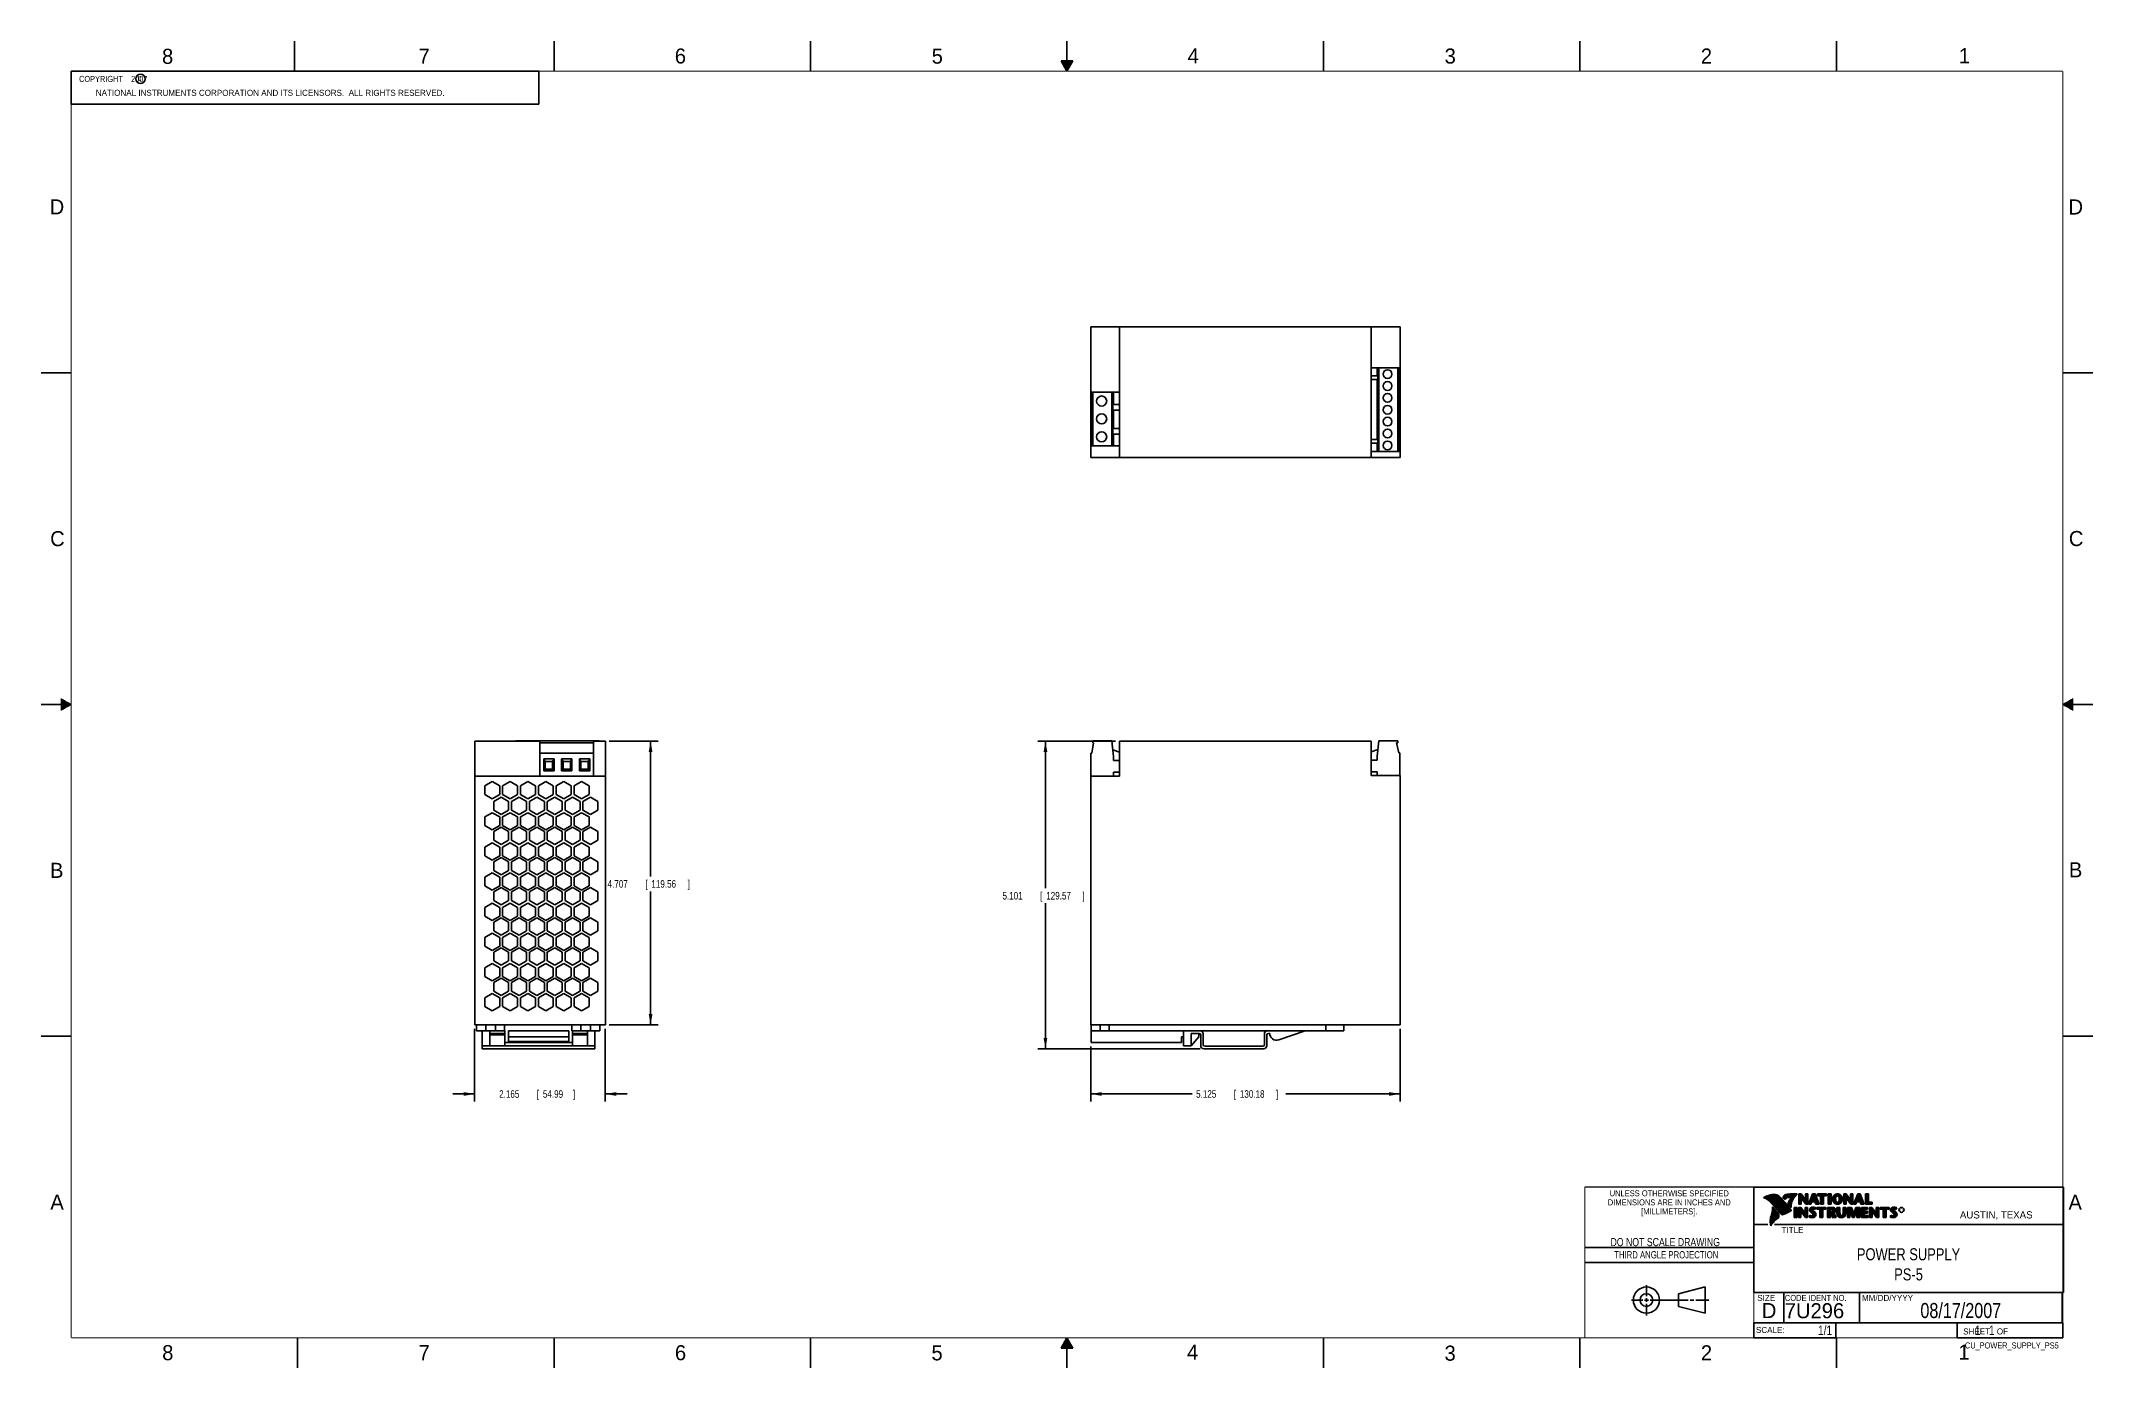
# Model space of a CAD drawing. Header units: inches. Extents: x 0 to 34, y 0 to 22.
import ezdxf
from ezdxf.enums import TextEntityAlignment as Align

# ---------------------------------------------------------------- set-up
doc = ezdxf.new("R2010")
doc.units = ezdxf.units.IN
doc.header["$LTSCALE"] = 1.87
doc.header["$MEASUREMENT"] = 0
doc.layers.get('0').update_dxf_attribs({"linetype": 'CONTINUOUS'})
doc.layers.add('DIMENSIONS', color=7, linetype='CONTINUOUS')
doc.styles.get("Standard").update_dxf_attribs({"font": 'txt', "width": 0.8})
doc.dimstyles.new('DIMSTYLE_1', dxfattribs={"dimtxt": 0.125, "dimasz": 0.18, "dimexe": 0.18, "dimexo": 0.0625, "dimgap": 0.09, "dimtad": 0, "dimtih": 1, "dimtoh": 1, "dimdec": 3, "dimzin": 4, "dimdsep": 46, "dimtxsty": 'STANDARD', "dimblk": '_FILLED', "dimblk1": '_FILLED', "dimblk2": '_FILLED', "dimcen": 0.09, "dimadec": 0, "dimazin": 0, "dimtp": 0.01, "dimtm": 0.01, "dimtfac": 1, "dimtdec": 3, "dimtofl": 0, "dimtmove": 0, "dimatfit": 3, "dimldrblk": '_FILLED', "dimfxl": 1, "dimtolj": 1, "dimtzin": 4, "dimarcsym": 0})

msp = doc.modelspace()

# ---------------------------------------------------------------- texts
at = {"color": 2, "linetype": 'CONTINUOUS'}
for s, height, p in [('8', 0.25, (2.0046, 21.6213)), ('7', 0.25, (6.2556, 21.6243)), ('6', 0.25, (10.5012, 21.6272)), ('5', 0.25, (14.7577, 21.6247)), ('4', 0.25, (18.9977, 21.6277)), ('3', 0.25, (23.257, 21.6259)), ('2', 0.25, (27.5025, 21.6262)), ('1', 0.25, (31.7781, 21.6326)), ('NATIONAL INSTRUMENTS CORPORATION AND ITS LICENSORS.  ALL RIGHTS RESERVED.', 0.1, (0.9071, 21.0911)), ('c', 0.1, (1.599, 21.3388)), ('D', 0.25, (0.1424, 19.125)), ('D', 0.25, (33.5947, 19.1236)), ('C', 0.25, (0.1508, 13.6246)), ('C', 0.25, (33.6004, 13.6267)), ('B', 0.25, (0.1484, 8.1257)), ('B', 0.25, (33.6006, 8.1345)), ('A', 0.25, (0.1541, 2.6261)), ('A', 0.25, (33.5939, 2.6228)), ('R', 0.042, (30.8076, 2.5994)), ('AUSTIN, TEXAS', 0.12, (31.7957, 2.479)), ('TITLE', 0.1, (28.8397, 2.2397)), ('SIZE', 0.1, (28.4379, 1.1118)), ('MM/DD/YYYY', 0.1, (30.1721, 1.1121)), ('SCALE:', 0.1, (28.4164, 0.5806)), ('8', 0.25, (2.0074, 0.1291)), ('7', 0.25, (6.2553, 0.1287)), ('6', 0.25, (10.5033, 0.1284)), ('5', 0.25, (14.754, 0.1262)), ('4', 0.25, (18.9884, 0.1369)), ('3', 0.25, (23.2555, 0.121)), ('2', 0.25, (27.5035, 0.1263)), ('1', 0.25, (31.7706, 0.139)), ('SHEET   OF', 0.1, (31.8499, 0.5557))]:
    msp.add_text(s, height=height, dxfattribs=at).set_placement(p)
for s, height, width, p in [('DIMENSIONS ARE IN INCHES AND', 0.1, 0.9, (26.9799, 2.6959)), ('UNLESS OTHERWISE SPECIFIED', 0.1, 0.9, (26.9799, 2.8459)), ('[MILLIMETERS].', 0.1, 0.9, (26.9799, 2.5459)), ('THIRD ANGLE PROJECTION', 0.12, 0.8, (26.9296, 1.8168))]:
    msp.add_text(s, height=height, dxfattribs=dict(at, width=width)).set_placement(p, align=Align.CENTER)
at = {"color": 7, "linetype": 'CONTINUOUS', "width": 0.8}
for s, height, p in [('DO NOT SCALE DRAWING', 0.135, (26.9127, 2.0199)), ('08/17/2007', 0.25, (31.81, 0.828))]:
    msp.add_text(s, height=height, dxfattribs=at).set_placement(p, align=Align.CENTER)
at = {"color": 7, "linetype": 'CONTINUOUS'}
for s, p in [('D  ', (28.5128, 0.8264)), ('7U296', (28.8928, 0.8245))]:
    msp.add_text(s, height=0.25, dxfattribs=at).set_placement(p)
at = {"color": 2, "linetype": 'CONTINUOUS', "width": 0.9}
msp.add_text('CODE IDENT NO.', height=0.1, dxfattribs=at).set_placement((28.8949, 1.1115))
at = {"color": 7, "linetype": 'CONTINUOUS', "width": 0.8}
msp.add_text('1/1', height=0.15625, dxfattribs=at).set_placement((29.677, 0.5469), align=Align.RIGHT)
at = {"color": 2, "linetype": 'CONTINUOUS', "width": 0.8}
msp.add_text('CU_POWER_SUPPLY_PS5', height=0.1, dxfattribs=at).set_placement((33.4328, 0.3236), align=Align.RIGHT)
at = {"color": 2, "linetype": 'CONTINUOUS', "insert": (0.5625, 21.4219), "char_height": 0.1, "width": 1.52, "attachment_point": 1}
msp.add_mtext('  COPYRIGHT    2007', dxfattribs=at)
at = {"color": 7, "linetype": 'CONTINUOUS'}
for s, insert, char_height, width, attachment_point in [('POWER SUPPLY\\PPS-5', (30.9443, 1.9853), 0.2, 1.92, 2), ('     1   1', (31.8125, 0.7031), 0.15625, 1.25, 1)]:
    msp.add_mtext(s, dxfattribs=dict(at, insert=insert, char_height=char_height, width=width, attachment_point=attachment_point))

# ---------------------------------------------------------------- blocks, each defined once
blk = doc.blocks.new('_FILLED')
at = {"color": 0, "linetype": 'BYBLOCK'}
blk.add_solid([(0, 0), (-1, 0.17), (-1, -0.17)], dxfattribs=at)
blk = doc.blocks.new('*D0')
at = {"layer": 'DIMENSIONS', "color": 2, "linetype": 'CONTINUOUS'}
for p, q in [((9.413, 10.394), (10.225, 10.394)), ((10.1, 10.394), (10.1, 8.15)), ((10.1, 5.687), (10.1, 7.9)), ((9.413, 5.687), (10.225, 5.687))]:
    blk.add_line(p, q, dxfattribs=at)
at = {"layer": 'DIMENSIONS', "color": 2, "linetype": 'CONTINUOUS', "xscale": 0.18, "yscale": 0.18, "zscale": 0.18}
for p, rotation in [((10.1, 10.394), 90), ((10.1, 5.687), 270)]:
    blk.add_blockref('_FILLED', p, dxfattribs=dict(at, rotation=rotation))
at = {"layer": 'DIMENSIONS', "color": 2, "linetype": 'CONTINUOUS', "width": 0.8}
for s, p in [('4.707', (9.388, 7.963)), ('[', (10.013, 7.963)), ('119.56', (10.113, 7.963)), (']', (10.713, 7.963))]:
    blk.add_text(s, height=0.125, dxfattribs=at).set_placement(p)
blk = doc.blocks.new('*D1')
at = {"layer": 'DIMENSIONS', "color": 2, "linetype": 'CONTINUOUS'}
for p, q in [((7.185, 5.624), (7.185, 4.418)), ((9.35, 5.624), (9.35, 4.418)), ((7.185, 4.543), (6.825, 4.543)), ((9.35, 4.543), (9.71, 4.543))]:
    blk.add_line(p, q, dxfattribs=at)
at = {"layer": 'DIMENSIONS', "color": 2, "linetype": 'CONTINUOUS', "xscale": 0.18, "yscale": 0.18, "zscale": 0.18}
blk.add_blockref('_FILLED', (7.185, 4.543), dxfattribs=at)
at = {"layer": 'DIMENSIONS', "color": 2, "linetype": 'CONTINUOUS', "xscale": 0.18, "yscale": 0.18, "zscale": 0.18, "rotation": 180}
blk.add_blockref('_FILLED', (9.35, 4.543), dxfattribs=at)
at = {"layer": 'DIMENSIONS', "color": 2, "linetype": 'CONTINUOUS', "width": 0.8}
for s, p in [('2.165', (7.591, 4.48)), ('[', (8.216, 4.48)), ('54.99', (8.316, 4.48)), (']', (8.816, 4.48))]:
    blk.add_text(s, height=0.125, dxfattribs=at).set_placement(p)
blk = doc.blocks.new('*D2')
at = {"layer": 'DIMENSIONS', "color": 2, "linetype": 'CONTINUOUS'}
for p, q in [((22.518, 5.624), (22.518, 4.418)), ((17.393, 5.33), (17.393, 4.418)), ((17.393, 4.543), (19.076, 4.543)), ((22.518, 4.543), (20.626, 4.543))]:
    blk.add_line(p, q, dxfattribs=at)
at = {"layer": 'DIMENSIONS', "color": 2, "linetype": 'CONTINUOUS', "xscale": 0.18, "yscale": 0.18, "zscale": 0.18, "rotation": 180}
blk.add_blockref('_FILLED', (17.393, 4.543), dxfattribs=at)
at = {"layer": 'DIMENSIONS', "color": 2, "linetype": 'CONTINUOUS', "xscale": 0.18, "yscale": 0.18, "zscale": 0.18}
blk.add_blockref('_FILLED', (22.518, 4.543), dxfattribs=at)
at = {"layer": 'DIMENSIONS', "color": 2, "linetype": 'CONTINUOUS', "width": 0.8}
for s, p in [('5.125', (19.139, 4.48)), ('[', (19.764, 4.48)), ('130.18', (19.864, 4.48)), (']', (20.464, 4.48))]:
    blk.add_text(s, height=0.125, dxfattribs=at).set_placement(p)
blk = doc.blocks.new('*D3')
at = {"layer": 'DIMENSIONS', "color": 2, "linetype": 'CONTINUOUS'}
for p, q in [((17.805, 10.394), (16.518, 10.394)), ((16.643, 10.394), (16.643, 7.955)), ((16.643, 5.293), (16.643, 7.705)), ((19.204, 5.293), (16.518, 5.293))]:
    blk.add_line(p, q, dxfattribs=at)
at = {"layer": 'DIMENSIONS', "color": 2, "linetype": 'CONTINUOUS', "xscale": 0.18, "yscale": 0.18, "zscale": 0.18}
for p, rotation in [((16.643, 10.394), 90), ((16.643, 5.293), 270)]:
    blk.add_blockref('_FILLED', p, dxfattribs=dict(at, rotation=rotation))
at = {"layer": 'DIMENSIONS', "color": 2, "linetype": 'CONTINUOUS', "width": 0.8}
for s, p in [('5.101', (15.931, 7.767)), ('[', (16.556, 7.767)), ('129.57', (16.656, 7.767)), (']', (17.256, 7.767))]:
    blk.add_text(s, height=0.125, dxfattribs=at).set_placement(p)

# ---------------------------------------------------------------- dimensions: what is measured, and where the dimension line sits
at = {"layer": 'DIMENSIONS', "color": 2, "linetype": 'CONTINUOUS'}
for base, p1, p2, angle, picture, middle in [((10.1005, 5.687), (9.413, 10.394), (9.413, 5.687), 270, '*D0', (10.1005, 8.025)), ((16.6432, 10.394), (19.2037, 5.293), (17.8047, 10.394), 90, '*D3', (16.6432, 7.8297))]:
    dim = msp.add_linear_dim(base=base, p1=p1, p2=p2, angle=angle, dimstyle='DIMSTYLE_1', dxfattribs=at)
    dim.commit()
    dim.dimension.update_dxf_attribs({"geometry": picture, "text_midpoint": middle, "dimtype": 160})
for base, p1, p2, picture, middle in [((9.3505, 4.543), (7.1855, 5.6245), (9.3505, 5.6245), '*D1', (8.2536, 4.543)), ((22.5182, 4.543), (17.3932, 5.3295), (22.5182, 5.6245), '*D2', (19.8511, 4.543))]:
    dim = msp.add_linear_dim(base=base, p1=p1, p2=p2, dimstyle='DIMSTYLE_1', dxfattribs=at)
    dim.commit()
    dim.dimension.update_dxf_attribs({"geometry": picture, "text_midpoint": middle, "dimtype": 160})

# ---------------------------------------------------------------- linework, layer by layer
at = {"color": 2, "linetype": 'CONTINUOUS'}
for p, q in [((4.2, 21.5), (4.2, 22)), ((8.5, 21.5), (8.5, 22)), ((12.75, 21.5), (12.75, 22)), ((17, 21.5), (17, 22)), ((21.25, 22), (21.25, 21.5)), ((25.5, 22), (25.5, 21.5)), ((29.75, 22), (29.75, 21.5)), ((0.5, 21.5), (8.25, 21.5)), ((0.5, 21.5), (0.5, 20.9531)), ((8.25, 21.5), (8.25, 20.9531)), ((16.902, 21.6697), (17, 21.5)), ((17.098, 21.6697), (16.902, 21.6697)), ((16.9076, 21.66), (17.0924, 21.66)), ((16.9134, 21.65), (17.0866, 21.65)), ((16.9192, 21.64), (17.0808, 21.64)), ((16.925, 21.63), (17.0751, 21.63)), ((16.9307, 21.62), (17.0693, 21.62)), ((16.9365, 21.61), (17.0635, 21.61)), ((16.9423, 21.6), (17.0578, 21.6)), ((16.9481, 21.59), (17.052, 21.59)), ((16.9538, 21.58), (17.0462, 21.58)), ((16.9596, 21.57), (17.0404, 21.57)), ((16.9654, 21.56), (17.0347, 21.56)), ((16.9712, 21.55), (17.0289, 21.55)), ((16.9769, 21.54), (17.0231, 21.54)), ((16.9827, 21.53), (17.0173, 21.53)), ((16.9885, 21.52), (17.0116, 21.52)), ((16.9942, 21.51), (17.0058, 21.51)), ((17, 21.5), (17.098, 21.6697)), ((0.5, 20.9531), (8.25, 20.9531)), ((0, 16.5), (0.5, 16.5)), ((33.5, 16.5), (34, 16.5)), ((0.5, 11), (0, 11)), ((0.3303, 11.09), (0.3441, 11.09)), ((0.3303, 11.08), (0.3614, 11.08)), ((0.3303, 11.07), (0.3788, 11.07)), ((0.3303, 11.06), (0.3961, 11.06)), ((0.3303, 11.05), (0.4134, 11.05)), ((0.3303, 11.04), (0.4307, 11.04)), ((0.3303, 11.03), (0.448, 11.03)), ((0.3303, 11.02), (0.4654, 11.02)), ((0.3303, 11.01), (0.4827, 11.01)), ((0.3303, 10.99), (0.4827, 10.99)), ((0.3303, 10.98), (0.4654, 10.98)), ((0.3303, 10.97), (0.448, 10.97)), ((0.3303, 10.96), (0.4307, 10.96)), ((0.3303, 10.95), (0.4134, 10.95)), ((0.3303, 10.94), (0.3961, 10.94)), ((0.3303, 10.93), (0.3788, 10.93)), ((0.3303, 10.92), (0.3614, 10.92)), ((0.3303, 10.91), (0.3441, 10.91)), ((34, 11), (33.5, 11)), ((33.5173, 11.01), (33.6697, 11.01)), ((33.5173, 10.99), (33.6697, 10.99)), ((33.5347, 11.02), (33.6697, 11.02)), ((33.5347, 10.98), (33.6697, 10.98)), ((33.552, 11.03), (33.6697, 11.03)), ((33.552, 10.97), (33.6697, 10.97)), ((33.5693, 11.04), (33.6697, 11.04)), ((33.5693, 10.96), (33.6697, 10.96)), ((33.5866, 11.05), (33.6697, 11.05)), ((33.5866, 10.95), (33.6697, 10.95)), ((33.6039, 11.06), (33.6697, 11.06)), ((33.6039, 10.94), (33.6697, 10.94)), ((33.6213, 11.07), (33.6697, 11.07)), ((33.6213, 10.93), (33.6697, 10.93)), ((33.6386, 11.08), (33.6697, 11.08)), ((33.6386, 10.92), (33.6697, 10.92)), ((33.6559, 11.09), (33.6697, 11.09)), ((33.6559, 10.91), (33.6697, 10.91)), ((0, 5.5), (0.5, 5.5)), ((33.5, 5.5), (34, 5.5)), ((28.3793, 3.0003), (33.5093, 3.0003)), ((28.3793, 3.0003), (28.3793, 1.2503)), ((28.556, 2.8217), (28.556, 2.8246)), ((28.5629, 2.8193), (28.5629, 2.8291)), ((28.5698, 2.8166), (28.5698, 2.8333)), ((28.5766, 2.8137), (28.5766, 2.8374)), ((28.5835, 2.8105), (28.5835, 2.8412)), ((28.5904, 2.8071), (28.5904, 2.8449)), ((28.5972, 2.8034), (28.5972, 2.8479)), ((28.6041, 2.7994), (28.6041, 2.8508)), ((28.6109, 2.7952), (28.6109, 2.8535)), ((28.6178, 2.7906), (28.6178, 2.856)), ((28.6247, 2.7856), (28.6247, 2.8584)), ((28.6315, 2.7803), (28.6315, 2.8606)), ((28.6384, 2.7747), (28.6384, 2.8626)), ((28.6453, 2.7685), (28.6453, 2.8645)), ((28.6521, 2.762), (28.6521, 2.8662)), ((28.659, 2.7548), (28.659, 2.8679)), ((28.6659, 2.7474), (28.6659, 2.8695)), ((28.6727, 2.7398), (28.6727, 2.8708)), ((28.6796, 2.7323), (28.6796, 2.8719)), ((28.6865, 2.7247), (28.6865, 2.8727)), ((28.6933, 2.717), (28.6933, 2.8732)), ((28.7002, 2.7092), (28.7002, 2.8734)), ((28.707, 2.7014), (28.707, 2.8733)), ((28.7139, 2.6936), (28.7139, 2.873)), ((28.7208, 2.6856), (28.7208, 2.8724)), ((28.7276, 2.6776), (28.7276, 2.8716)), ((28.7345, 2.6696), (28.7345, 2.8704)), ((28.7414, 2.6615), (28.7414, 2.869)), ((28.7482, 2.6533), (28.7482, 2.8677)), ((28.7551, 2.6452), (28.7551, 2.8659)), ((28.762, 2.6372), (28.762, 2.8638)), ((28.7688, 2.6293), (28.7688, 2.8611)), ((28.7757, 2.6214), (28.7757, 2.858)), ((28.7826, 2.6137), (28.7826, 2.8543)), ((28.7894, 2.606), (28.7894, 2.8501)), ((28.7963, 2.5985), (28.7963, 2.8451)), ((28.8031, 2.591), (28.8031, 2.8394)), ((28.81, 2.5836), (28.81, 2.8328)), ((28.8169, 2.5762), (28.8169, 2.8253)), ((28.8237, 2.569), (28.8237, 2.8181)), ((28.8306, 2.5618), (28.8306, 2.8109)), ((28.8375, 2.5556), (28.8375, 2.8037)), ((28.8443, 2.5505), (28.8443, 2.7965)), ((28.8512, 2.5472), (28.8512, 2.7893)), ((28.8581, 2.5466), (28.8581, 2.782)), ((28.8865, 2.792), (28.8631, 2.8194)), ((28.8649, 2.5483), (28.8649, 2.7748)), ((28.8878, 2.7979), (28.8682, 2.8209)), ((28.8718, 2.8167), (28.8718, 2.8343)), ((28.8718, 2.5513), (28.8718, 2.7675)), ((28.8786, 2.8086), (28.8786, 2.8464)), ((28.8786, 2.5541), (28.8786, 2.7602)), ((28.8855, 2.8005), (28.8855, 2.854)), ((28.8855, 2.557), (28.8855, 2.7523)), ((28.8924, 2.8003), (28.8924, 2.8594)), ((28.8924, 2.5599), (28.8924, 2.744)), ((28.8992, 2.8044), (28.8992, 2.8634)), ((28.8992, 2.5628), (28.8992, 2.7357)), ((28.9061, 2.8094), (28.9061, 2.8668)), ((28.9061, 2.5659), (28.9061, 2.7274)), ((28.913, 2.8153), (28.913, 2.8696)), ((28.9198, 2.8223), (28.9198, 2.8719)), ((28.9267, 2.8275), (28.9267, 2.8737)), ((28.9336, 2.8311), (28.9336, 2.875)), ((28.9404, 2.8335), (28.9404, 2.8759)), ((28.962, 2.7048), (28.9438, 2.7257)), ((28.9473, 2.834), (28.9473, 2.8769)), ((28.9657, 2.7079), (28.9496, 2.7264)), ((28.9542, 2.8327), (28.9542, 2.8778)), ((28.9542, 2.7212), (28.9542, 2.7362)), ((28.961, 2.8306), (28.961, 2.8785)), ((28.961, 2.7133), (28.961, 2.7519)), ((28.9679, 2.8292), (28.9679, 2.8791)), ((28.9679, 2.7053), (28.9679, 2.7699)), ((28.9747, 2.8285), (28.9747, 2.8796)), ((28.9747, 2.697), (28.9747, 2.7823)), ((28.9816, 2.828), (28.9816, 2.88)), ((28.9816, 2.689), (28.9816, 2.7889)), ((28.9844, 2.885), (29.1009, 2.8868)), ((28.9845, 2.8802), (29.0882, 2.8817)), ((28.9885, 2.8278), (28.9885, 2.8802)), ((28.9885, 2.6813), (28.9885, 2.7921)), ((28.9953, 2.8276), (28.9953, 2.8803)), ((28.9953, 2.6998), (28.9953, 2.7939)), ((29.0022, 2.8263), (29.0022, 2.8804)), ((29.0022, 2.7448), (29.0022, 2.795)), ((29.0091, 2.822), (29.0091, 2.8805)), ((29.0091, 2.7642), (29.0091, 2.7954)), ((29.0159, 2.7805), (29.0159, 2.8806)), ((29.0228, 2.7947), (29.0228, 2.8807)), ((29.0297, 2.8073), (29.0297, 2.8808)), ((29.0365, 2.8188), (29.0365, 2.881)), ((29.0434, 2.8293), (29.0434, 2.8811)), ((29.0502, 2.8389), (29.0502, 2.8812)), ((29.0571, 2.8479), (29.0571, 2.8813)), ((29.064, 2.8562), (29.064, 2.8814)), ((29.0708, 2.8641), (29.0708, 2.8815)), ((29.0777, 2.8714), (29.0777, 2.8816)), ((29.1256, 2.8852), (29.1624, 2.8852)), ((29.1256, 2.7166), (29.1256, 2.8852)), ((29.1305, 2.8804), (29.16, 2.8804)), ((29.1305, 2.7215), (29.1305, 2.8804)), ((29.1604, 2.7215), (29.1305, 2.7215)), ((29.1395, 2.7215), (29.1395, 2.8804)), ((29.1462, 2.7215), (29.1462, 2.8804)), ((29.1529, 2.7215), (29.1529, 2.8804)), ((29.1604, 2.8299), (29.1596, 2.8804)), ((29.16, 2.8804), (29.2402, 2.7746)), ((29.2438, 2.7215), (29.1604, 2.8299)), ((29.1604, 2.8299), (29.1604, 2.7215)), ((29.1624, 2.8852), (29.2354, 2.7891)), ((29.2414, 2.7166), (29.1653, 2.8156)), ((29.1653, 2.8156), (29.1653, 2.7166)), ((29.1663, 2.8222), (29.1663, 2.872)), ((29.173, 2.8135), (29.173, 2.8632)), ((29.1798, 2.8048), (29.1798, 2.8543)), ((29.1865, 2.7961), (29.1865, 2.8455)), ((29.1932, 2.7873), (29.1932, 2.8367)), ((29.1999, 2.7786), (29.1999, 2.8278)), ((29.2066, 2.7699), (29.2066, 2.819)), ((29.2133, 2.7612), (29.2133, 2.8101)), ((29.22, 2.7525), (29.22, 2.8013)), ((29.2267, 2.7437), (29.2267, 2.7924)), ((29.2334, 2.735), (29.2334, 2.7836)), ((29.2354, 2.8852), (29.2754, 2.8852)), ((29.2354, 2.7891), (29.2354, 2.8852)), ((29.2402, 2.8804), (29.2705, 2.8804)), ((29.2402, 2.7746), (29.2402, 2.8804)), ((29.2402, 2.7263), (29.2402, 2.7746)), ((29.2705, 2.7215), (29.2438, 2.7215)), ((29.2469, 2.7215), (29.2469, 2.8804)), ((29.2536, 2.7215), (29.2536, 2.8804)), ((29.2603, 2.7215), (29.2603, 2.8804)), ((29.267, 2.7215), (29.267, 2.8804)), ((29.2705, 2.8804), (29.2705, 2.7215)), ((29.2754, 2.8852), (29.2754, 2.7166)), ((29.2853, 2.7167), (29.3541, 2.8851)), ((29.2926, 2.7216), (29.3574, 2.8802)), ((29.3219, 2.7216), (29.2926, 2.7216)), ((29.3006, 2.7216), (29.3006, 2.7411)), ((29.3073, 2.7216), (29.3073, 2.7575)), ((29.314, 2.7216), (29.314, 2.774)), ((29.3207, 2.7216), (29.3207, 2.7904)), ((29.3381, 2.7618), (29.3219, 2.7216)), ((29.3414, 2.7569), (29.3252, 2.7167)), ((29.3274, 2.7353), (29.3274, 2.8068)), ((29.3341, 2.752), (29.3341, 2.8232)), ((29.3968, 2.7618), (29.3381, 2.7618)), ((29.3408, 2.7618), (29.3408, 2.8396)), ((29.3933, 2.7569), (29.3414, 2.7569)), ((29.3434, 2.7787), (29.365, 2.8486)), ((29.3918, 2.7787), (29.3434, 2.7787)), ((29.3475, 2.7921), (29.3475, 2.8561)), ((29.3475, 2.7618), (29.3475, 2.7787)), ((29.35, 2.7836), (29.3686, 2.8438)), ((29.3854, 2.7836), (29.35, 2.7836)), ((29.3541, 2.8851), (29.3967, 2.8851)), ((29.3543, 2.8139), (29.3543, 2.8725)), ((29.3543, 2.7618), (29.3543, 2.7787)), ((29.3574, 2.8802), (29.3933, 2.8802)), ((29.361, 2.8356), (29.361, 2.8802)), ((29.361, 2.7618), (29.361, 2.7787)), ((29.365, 2.8486), (29.3728, 2.8486)), ((29.3677, 2.8486), (29.3677, 2.8802)), ((29.3677, 2.7618), (29.3677, 2.7787)), ((29.3686, 2.8438), (29.3691, 2.8438)), ((29.3691, 2.8438), (29.3854, 2.7836)), ((29.3728, 2.8486), (29.3918, 2.7787)), ((29.3744, 2.8428), (29.3744, 2.8802)), ((29.3744, 2.7618), (29.3744, 2.7787)), ((29.3811, 2.8181), (29.3811, 2.8802)), ((29.3811, 2.7618), (29.3811, 2.7787)), ((29.3878, 2.7935), (29.3878, 2.8802)), ((29.3878, 2.7618), (29.3878, 2.7787)), ((29.3933, 2.8802), (29.4535, 2.7216)), ((29.4068, 2.7167), (29.3933, 2.7569)), ((29.3945, 2.7618), (29.3945, 2.877)), ((29.3967, 2.8851), (29.4606, 2.7167)), ((29.4103, 2.7216), (29.3968, 2.7618)), ((29.4012, 2.7485), (29.4012, 2.8593)), ((29.4079, 2.7286), (29.4079, 2.8416)), ((29.4535, 2.7216), (29.4103, 2.7216)), ((29.4147, 2.7216), (29.4147, 2.8239)), ((29.4214, 2.7216), (29.4214, 2.8063)), ((29.4281, 2.7216), (29.4281, 2.7886)), ((29.4348, 2.7216), (29.4348, 2.7709)), ((29.4357, 2.8851), (29.584, 2.8851)), ((29.4357, 2.8537), (29.4357, 2.8851)), ((29.4843, 2.8537), (29.4357, 2.8537)), ((29.4406, 2.8802), (29.5791, 2.8802)), ((29.4406, 2.8586), (29.4406, 2.8802)), ((29.4892, 2.8586), (29.4406, 2.8586)), ((29.4415, 2.7216), (29.4415, 2.7532)), ((29.4482, 2.8586), (29.4482, 2.8802)), ((29.4482, 2.7216), (29.4482, 2.7355)), ((29.4549, 2.8586), (29.4549, 2.8802)), ((29.4616, 2.8586), (29.4616, 2.8802)), ((29.4684, 2.8586), (29.4684, 2.8802)), ((29.4751, 2.8586), (29.4751, 2.8802)), ((29.4818, 2.8586), (29.4818, 2.8802)), ((29.4843, 2.7167), (29.4843, 2.8537)), ((29.4892, 2.8586), (29.4885, 2.8802)), ((29.4892, 2.7216), (29.4892, 2.8586)), ((29.5305, 2.7216), (29.4892, 2.7216)), ((29.4952, 2.7216), (29.4952, 2.8802)), ((29.5019, 2.7216), (29.5019, 2.8802)), ((29.5086, 2.7216), (29.5086, 2.8802)), ((29.5153, 2.7216), (29.5153, 2.8802)), ((29.522, 2.7216), (29.522, 2.8802)), ((29.5305, 2.8586), (29.5288, 2.8802)), ((29.5791, 2.8586), (29.5305, 2.8586)), ((29.5305, 2.8586), (29.5305, 2.7216)), ((29.584, 2.8537), (29.5354, 2.8537)), ((29.5354, 2.8537), (29.5354, 2.7167)), ((29.5355, 2.8586), (29.5355, 2.8802)), ((29.5422, 2.8586), (29.5422, 2.8802)), ((29.5489, 2.8586), (29.5489, 2.8802)), ((29.5556, 2.8586), (29.5556, 2.8802)), ((29.5623, 2.8586), (29.5623, 2.8802)), ((29.569, 2.8586), (29.569, 2.8802)), ((29.5757, 2.8586), (29.5757, 2.8802)), ((29.5791, 2.8802), (29.5791, 2.8586)), ((29.584, 2.8851), (29.584, 2.8537)), ((29.6099, 2.8851), (29.6607, 2.8851)), ((29.6099, 2.7167), (29.6099, 2.8851)), ((29.6148, 2.8802), (29.6558, 2.8802)), ((29.6148, 2.7216), (29.6148, 2.8802)), ((29.6558, 2.7216), (29.6148, 2.7216)), ((29.6227, 2.7216), (29.6227, 2.8802)), ((29.6294, 2.7216), (29.6294, 2.8802)), ((29.6361, 2.7216), (29.6361, 2.8802)), ((29.6429, 2.7216), (29.6429, 2.8802)), ((29.6496, 2.7216), (29.6496, 2.8802)), ((29.6558, 2.8802), (29.6558, 2.7216)), ((29.6607, 2.8851), (29.6607, 2.7167)), ((29.6844, 2.806), (29.6846, 2.8095)), ((29.6844, 2.8025), (29.6844, 2.806)), ((29.6844, 2.7989), (29.6844, 2.8025)), ((29.6847, 2.7953), (29.6844, 2.7989)), ((29.6846, 2.8095), (29.6849, 2.813)), ((29.685, 2.7918), (29.6847, 2.7953)), ((29.6849, 2.813), (29.6853, 2.8165)), ((29.6854, 2.7882), (29.685, 2.7918)), ((29.6853, 2.8165), (29.6858, 2.8198)), ((29.686, 2.7847), (29.6854, 2.7882)), ((29.6858, 2.8198), (29.6865, 2.8232)), ((29.6866, 2.7812), (29.686, 2.7847)), ((29.6865, 2.8232), (29.6872, 2.8264)), ((29.6874, 2.7778), (29.6866, 2.7812)), ((29.6872, 2.8264), (29.6881, 2.8296)), ((29.6883, 2.7744), (29.6874, 2.7778)), ((29.6881, 2.8296), (29.6891, 2.8327)), ((29.6893, 2.7711), (29.6883, 2.7744)), ((29.6891, 2.8327), (29.6903, 2.8357)), ((29.6892, 2.8025), (29.6893, 2.8059)), ((29.6893, 2.7991), (29.6892, 2.8025)), ((29.6893, 2.8059), (29.6894, 2.8092)), ((29.6895, 2.7957), (29.6893, 2.7991)), ((29.6904, 2.7679), (29.6893, 2.7711)), ((29.6894, 2.8092), (29.6897, 2.8125)), ((29.6898, 2.7923), (29.6895, 2.7957)), ((29.6897, 2.8125), (29.6901, 2.8158)), ((29.6903, 2.7889), (29.6898, 2.7923)), ((29.6901, 2.8158), (29.6906, 2.819)), ((29.6903, 2.8357), (29.6915, 2.8386)), ((29.6908, 2.7855), (29.6903, 2.7889)), ((29.6915, 2.7647), (29.6904, 2.7679)), ((29.6906, 2.819), (29.6912, 2.8221)), ((29.6914, 2.7822), (29.6908, 2.7855)), ((29.6912, 2.8221), (29.692, 2.8252)), ((29.6922, 2.7789), (29.6914, 2.7822)), ((29.6915, 2.8386), (29.6929, 2.8415)), ((29.6928, 2.7617), (29.6915, 2.7647)), ((29.692, 2.8252), (29.6928, 2.8282)), ((29.693, 2.7757), (29.6922, 2.7789)), ((29.6928, 2.8282), (29.6938, 2.8311)), ((29.6942, 2.7587), (29.6928, 2.7617)), ((29.6929, 2.8415), (29.6944, 2.8443)), ((29.6939, 2.7726), (29.693, 2.7757)), ((29.6938, 2.8311), (29.6948, 2.8339)), ((29.695, 2.7695), (29.6939, 2.7726)), ((29.6957, 2.7558), (29.6942, 2.7587)), ((29.6944, 2.8443), (29.696, 2.847)), ((29.6948, 2.8339), (29.696, 2.8366)), ((29.695, 2.7695), (29.6948, 2.8339)), ((29.6961, 2.7666), (29.695, 2.7695)), ((29.6973, 2.753), (29.6957, 2.7558)), ((29.696, 2.847), (29.6977, 2.8497)), ((29.696, 2.8366), (29.6972, 2.8393)), ((29.6973, 2.7637), (29.6961, 2.7666)), ((29.6972, 2.8393), (29.6986, 2.8419)), ((29.6986, 2.7608), (29.6973, 2.7637)), ((29.699, 2.7502), (29.6973, 2.753)), ((29.6977, 2.8497), (29.6995, 2.8523)), ((29.6986, 2.8419), (29.7001, 2.8445)), ((29.7, 2.7581), (29.6986, 2.7608)), ((29.7008, 2.7475), (29.699, 2.7502)), ((29.6995, 2.8523), (29.7015, 2.8549)), ((29.7015, 2.7555), (29.7, 2.7581)), ((29.7001, 2.8445), (29.7017, 2.847)), ((29.7028, 2.745), (29.7008, 2.7475)), ((29.7015, 2.8549), (29.7035, 2.8574)), ((29.7015, 2.7555), (29.7017, 2.847)), ((29.7031, 2.7529), (29.7015, 2.7555)), ((29.7017, 2.847), (29.7035, 2.8495)), ((29.7048, 2.7425), (29.7028, 2.745)), ((29.7048, 2.7504), (29.7031, 2.7529)), ((29.7035, 2.8574), (29.7057, 2.8599)), ((29.7035, 2.8495), (29.7053, 2.8519)), ((29.7066, 2.7479), (29.7048, 2.7504)), ((29.7069, 2.7401), (29.7048, 2.7425)), ((29.7053, 2.8519), (29.7073, 2.8543)), ((29.7057, 2.8599), (29.708, 2.8623)), ((29.7085, 2.7456), (29.7066, 2.7479)), ((29.7091, 2.7377), (29.7069, 2.7401)), ((29.7073, 2.8543), (29.7093, 2.8566)), ((29.708, 2.8623), (29.7103, 2.8646)), ((29.7085, 2.7456), (29.7093, 2.8566)), ((29.7105, 2.7434), (29.7085, 2.7456)), ((29.7114, 2.7355), (29.7091, 2.7377)), ((29.7093, 2.8566), (29.7115, 2.8589)), ((29.7103, 2.8646), (29.7128, 2.8668)), ((29.7125, 2.7412), (29.7105, 2.7434)), ((29.7138, 2.7334), (29.7114, 2.7355)), ((29.7115, 2.8589), (29.7137, 2.861)), ((29.7147, 2.7391), (29.7125, 2.7412)), ((29.7128, 2.8668), (29.7152, 2.8689)), ((29.7137, 2.861), (29.716, 2.8631)), ((29.7162, 2.7314), (29.7138, 2.7334)), ((29.7147, 2.7391), (29.716, 2.8631)), ((29.7169, 2.7371), (29.7147, 2.7391)), ((29.7152, 2.8689), (29.7178, 2.8709)), ((29.716, 2.8631), (29.7183, 2.8651)), ((29.7188, 2.7295), (29.7162, 2.7314)), ((29.7192, 2.7353), (29.7169, 2.7371)), ((29.7178, 2.8709), (29.7204, 2.8727)), ((29.7183, 2.8651), (29.7207, 2.867)), ((29.7214, 2.7277), (29.7188, 2.7295)), ((29.7216, 2.7335), (29.7192, 2.7353)), ((29.7204, 2.8727), (29.723, 2.8745)), ((29.7207, 2.867), (29.7231, 2.8687)), ((29.7241, 2.726), (29.7214, 2.7277)), ((29.7216, 2.7335), (29.7231, 2.8687)), ((29.7241, 2.7318), (29.7216, 2.7335)), ((29.723, 2.8745), (29.7257, 2.8761)), ((29.7231, 2.8687), (29.7256, 2.8703)), ((29.7266, 2.7302), (29.7241, 2.7318)), ((29.7269, 2.7244), (29.7241, 2.726)), ((29.7256, 2.8703), (29.7281, 2.8718)), ((29.7257, 2.8761), (29.7285, 2.8776)), ((29.7292, 2.7288), (29.7266, 2.7302)), ((29.7299, 2.723), (29.7269, 2.7244)), ((29.7281, 2.8718), (29.7307, 2.8732)), ((29.7292, 2.7288), (29.7281, 2.8718)), ((29.7285, 2.8776), (29.7313, 2.8789)), ((29.7319, 2.7274), (29.7292, 2.7288)), ((29.7329, 2.7217), (29.7299, 2.723)), ((29.7307, 2.8732), (29.7333, 2.8745)), ((29.7313, 2.8789), (29.7342, 2.8802)), ((29.7313, 2.8045), (29.7314, 2.8068)), ((29.7313, 2.8022), (29.7313, 2.8045)), ((29.7313, 2.7999), (29.7313, 2.8022)), ((29.7314, 2.7975), (29.7313, 2.7999)), ((29.7314, 2.8068), (29.7315, 2.8091)), ((29.7315, 2.7952), (29.7314, 2.7975)), ((29.7315, 2.8091), (29.7316, 2.8113)), ((29.7316, 2.7929), (29.7315, 2.7952)), ((29.7316, 2.8113), (29.7318, 2.8135)), ((29.7318, 2.7906), (29.7316, 2.7929)), ((29.7318, 2.8135), (29.732, 2.8157)), ((29.732, 2.7883), (29.7318, 2.7906)), ((29.7347, 2.7262), (29.7319, 2.7274)), ((29.732, 2.8157), (29.7323, 2.8178)), ((29.7323, 2.7861), (29.732, 2.7883)), ((29.7323, 2.8178), (29.7325, 2.8198)), ((29.7326, 2.7839), (29.7323, 2.7861)), ((29.7325, 2.8198), (29.7328, 2.8218)), ((29.7329, 2.7818), (29.7326, 2.7839)), ((29.7328, 2.8218), (29.7332, 2.8237)), ((29.7333, 2.7798), (29.7329, 2.7818)), ((29.736, 2.7205), (29.7329, 2.7217)), ((29.7332, 2.8237), (29.7336, 2.8256)), ((29.7333, 2.8745), (29.736, 2.8757)), ((29.7337, 2.7778), (29.7333, 2.7798)), ((29.7336, 2.8256), (29.734, 2.8274)), ((29.7342, 2.7758), (29.7337, 2.7778)), ((29.734, 2.8274), (29.7345, 2.8291)), ((29.7342, 2.8802), (29.7371, 2.8814)), ((29.7347, 2.7739), (29.7342, 2.7758)), ((29.7345, 2.8291), (29.735, 2.8309)), ((29.7352, 2.7721), (29.7347, 2.7739)), ((29.7347, 2.7262), (29.7351, 2.7723)), ((29.7376, 2.7251), (29.7347, 2.7262)), ((29.735, 2.8309), (29.7356, 2.8326)), ((29.7358, 2.7703), (29.7352, 2.7721)), ((29.7356, 2.8326), (29.7362, 2.8343)), ((29.7357, 2.8328), (29.736, 2.8757)), ((29.7364, 2.7686), (29.7358, 2.7703)), ((29.736, 2.8757), (29.7388, 2.8768)), ((29.7392, 2.7194), (29.736, 2.7205)), ((29.7362, 2.8343), (29.7369, 2.8359)), ((29.7362, 2.8045), (29.7363, 2.8067)), ((29.7362, 2.8022), (29.7362, 2.8045)), ((29.7362, 2.8), (29.7362, 2.8022)), ((29.7363, 2.7977), (29.7362, 2.8)), ((29.7363, 2.8067), (29.7364, 2.8088)), ((29.7364, 2.7955), (29.7363, 2.7977)), ((29.7364, 2.8088), (29.7365, 2.811)), ((29.7365, 2.7932), (29.7364, 2.7955)), ((29.7371, 2.7669), (29.7364, 2.7686)), ((29.7365, 2.811), (29.7367, 2.8131)), ((29.7367, 2.791), (29.7365, 2.7932)), ((29.7367, 2.8131), (29.7369, 2.8152)), ((29.7369, 2.7888), (29.7367, 2.791)), ((29.7369, 2.8359), (29.7376, 2.8375)), ((29.7369, 2.8152), (29.7371, 2.8171)), ((29.7371, 2.7867), (29.7369, 2.7888)), ((29.7371, 2.8814), (29.7402, 2.8824)), ((29.7371, 2.8171), (29.7374, 2.8191)), ((29.7374, 2.7846), (29.7371, 2.7867)), ((29.7378, 2.7652), (29.7371, 2.7669)), ((29.7374, 2.8191), (29.7377, 2.8209)), ((29.7377, 2.7826), (29.7374, 2.7846)), ((29.7376, 2.8375), (29.7384, 2.8391)), ((29.7406, 2.7241), (29.7376, 2.7251)), ((29.7377, 2.8209), (29.738, 2.8228)), ((29.7381, 2.7807), (29.7377, 2.7826)), ((29.7385, 2.7636), (29.7378, 2.7652)), ((29.738, 2.8228), (29.7384, 2.8245)), ((29.7385, 2.7788), (29.7381, 2.7807)), ((29.7384, 2.8391), (29.7392, 2.8407)), ((29.7384, 2.8245), (29.7388, 2.8262)), ((29.7389, 2.777), (29.7385, 2.7788)), ((29.7393, 2.762), (29.7385, 2.7636)), ((29.7388, 2.8768), (29.7417, 2.8778)), ((29.7388, 2.8262), (29.7392, 2.8278)), ((29.7394, 2.7752), (29.7389, 2.777)), ((29.7392, 2.8407), (29.7401, 2.8422)), ((29.7392, 2.8278), (29.7397, 2.8294)), ((29.7402, 2.7605), (29.7393, 2.762)), ((29.7399, 2.7735), (29.7394, 2.7752)), ((29.7397, 2.8294), (29.7402, 2.831)), ((29.7404, 2.7719), (29.7399, 2.7735)), ((29.7401, 2.8422), (29.741, 2.8437)), ((29.7402, 2.8824), (29.7433, 2.8833)), ((29.7402, 2.831), (29.7408, 2.8325)), ((29.7411, 2.759), (29.7402, 2.7605)), ((29.741, 2.7703), (29.7404, 2.7719)), ((29.7438, 2.7232), (29.7406, 2.7241)), ((29.7408, 2.8325), (29.7414, 2.834)), ((29.741, 2.8437), (29.742, 2.8451)), ((29.7416, 2.7687), (29.741, 2.7703)), ((29.7421, 2.7576), (29.7411, 2.759)), ((29.7414, 2.834), (29.742, 2.8355)), ((29.7422, 2.7672), (29.7416, 2.7687)), ((29.7417, 2.8778), (29.7446, 2.8786)), ((29.7421, 2.8451), (29.7417, 2.8778)), ((29.742, 2.8451), (29.7431, 2.8464)), ((29.742, 2.8355), (29.7427, 2.8369)), ((29.7432, 2.7563), (29.7421, 2.7576)), ((29.7429, 2.7658), (29.7422, 2.7672)), ((29.7427, 2.8369), (29.7435, 2.8383)), ((29.7436, 2.7644), (29.7429, 2.7658)), ((29.7431, 2.8464), (29.7442, 2.8477)), ((29.7435, 2.7232), (29.7431, 2.7563)), ((29.7443, 2.7549), (29.7432, 2.7563)), ((29.7433, 2.8833), (29.7465, 2.8842)), ((29.7435, 2.8383), (29.7442, 2.8396)), ((29.7444, 2.763), (29.7436, 2.7644)), ((29.747, 2.7224), (29.7438, 2.7232)), ((29.7442, 2.8477), (29.7454, 2.8489)), ((29.7442, 2.8396), (29.7451, 2.8409)), ((29.7455, 2.7537), (29.7443, 2.7549)), ((29.7452, 2.7617), (29.7444, 2.763)), ((29.7446, 2.8786), (29.7476, 2.8794)), ((29.7451, 2.8409), (29.7459, 2.8421)), ((29.7461, 2.7605), (29.7452, 2.7617)), ((29.7454, 2.8489), (29.7467, 2.85)), ((29.7467, 2.7525), (29.7455, 2.7537)), ((29.7459, 2.8421), (29.7469, 2.8433)), ((29.747, 2.7593), (29.7461, 2.7605)), ((29.7465, 2.8842), (29.7497, 2.8849)), ((29.7467, 2.85), (29.748, 2.851)), ((29.748, 2.7514), (29.7467, 2.7525)), ((29.7469, 2.8433), (29.7478, 2.8444)), ((29.7479, 2.7582), (29.747, 2.7593)), ((29.7503, 2.7217), (29.747, 2.7224)), ((29.7476, 2.8794), (29.7507, 2.8801)), ((29.7478, 2.8444), (29.7488, 2.8454)), ((29.7489, 2.7571), (29.7479, 2.7582)), ((29.748, 2.851), (29.7493, 2.852)), ((29.7493, 2.7504), (29.748, 2.7514)), ((29.7488, 2.8454), (29.7498, 2.8463)), ((29.75, 2.7561), (29.7489, 2.7571)), ((29.7493, 2.852), (29.7507, 2.8529)), ((29.7508, 2.7494), (29.7493, 2.7504)), ((29.7497, 2.8849), (29.753, 2.8855)), ((29.7498, 2.8463), (29.7509, 2.8471)), ((29.7511, 2.7552), (29.75, 2.7561)), ((29.7502, 2.8526), (29.7502, 2.88)), ((29.7502, 2.7218), (29.7502, 2.7498)), ((29.7537, 2.7212), (29.7503, 2.7217)), ((29.7507, 2.8801), (29.7538, 2.8807)), ((29.7507, 2.8529), (29.7521, 2.8537)), ((29.7522, 2.7485), (29.7508, 2.7494)), ((29.7509, 2.8471), (29.752, 2.8479)), ((29.7522, 2.7543), (29.7511, 2.7552)), ((29.752, 2.8479), (29.7532, 2.8487)), ((29.7521, 2.8537), (29.7536, 2.8544)), ((29.7534, 2.7535), (29.7522, 2.7543)), ((29.7538, 2.7477), (29.7522, 2.7485)), ((29.753, 2.8855), (29.7563, 2.886)), ((29.7532, 2.8487), (29.7544, 2.8493)), ((29.7546, 2.7528), (29.7534, 2.7535)), ((29.7536, 2.8544), (29.7551, 2.855)), ((29.7571, 2.7208), (29.7537, 2.7212)), ((29.7538, 2.8807), (29.7569, 2.8811)), ((29.7553, 2.7471), (29.7538, 2.7477)), ((29.7544, 2.8493), (29.7556, 2.8499)), ((29.7559, 2.7522), (29.7546, 2.7528)), ((29.7551, 2.855), (29.7566, 2.8556)), ((29.7569, 2.7465), (29.7553, 2.7471)), ((29.7556, 2.8499), (29.7569, 2.8504)), ((29.7571, 2.7516), (29.7559, 2.7522)), ((29.7563, 2.886), (29.7597, 2.8863)), ((29.7566, 2.8556), (29.7582, 2.856)), ((29.7569, 2.8811), (29.7601, 2.8814)), ((29.7569, 2.8504), (29.7582, 2.8509)), ((29.7586, 2.746), (29.7569, 2.7465)), ((29.757, 2.8556), (29.757, 2.8811)), ((29.757, 2.7208), (29.757, 2.7465)), ((29.7585, 2.7511), (29.7571, 2.7516)), ((29.7605, 2.7205), (29.7571, 2.7208)), ((29.7582, 2.856), (29.7599, 2.8564)), ((29.7582, 2.8509), (29.7595, 2.8513)), ((29.7598, 2.7507), (29.7585, 2.7511)), ((29.7603, 2.7456), (29.7586, 2.746)), ((29.7595, 2.8513), (29.7609, 2.8517)), ((29.7597, 2.8863), (29.763, 2.8865)), ((29.7612, 2.7504), (29.7598, 2.7507)), ((29.7599, 2.8564), (29.7615, 2.8567)), ((29.7601, 2.8814), (29.7633, 2.8816)), ((29.762, 2.7453), (29.7603, 2.7456)), ((29.7639, 2.7203), (29.7605, 2.7205)), ((29.7609, 2.8517), (29.7623, 2.8519)), ((29.7626, 2.7501), (29.7612, 2.7504)), ((29.7615, 2.8567), (29.7632, 2.857)), ((29.7637, 2.7451), (29.762, 2.7453)), ((29.7623, 2.8519), (29.7637, 2.8521)), ((29.764, 2.75), (29.7626, 2.7501)), ((29.763, 2.8865), (29.7664, 2.8866)), ((29.7632, 2.857), (29.7649, 2.8571)), ((29.7633, 2.8816), (29.7665, 2.8817)), ((29.7637, 2.857), (29.7637, 2.8817)), ((29.7637, 2.8521), (29.7651, 2.8522)), ((29.7654, 2.745), (29.7637, 2.7451)), ((29.7637, 2.7203), (29.7637, 2.7451)), ((29.7673, 2.7203), (29.7639, 2.7203)), ((29.7655, 2.7499), (29.764, 2.75)), ((29.7649, 2.8571), (29.7667, 2.8571)), ((29.7651, 2.8522), (29.7666, 2.8522)), ((29.7672, 2.7451), (29.7654, 2.745)), ((29.767, 2.7499), (29.7655, 2.7499)), ((29.7664, 2.8866), (29.7698, 2.8866)), ((29.7665, 2.8817), (29.7696, 2.8817)), ((29.7666, 2.8522), (29.768, 2.8522)), ((29.7667, 2.8571), (29.7684, 2.857)), ((29.7684, 2.75), (29.767, 2.7499)), ((29.7689, 2.7452), (29.7672, 2.7451)), ((29.7707, 2.7203), (29.7673, 2.7203)), ((29.768, 2.8522), (29.7695, 2.852)), ((29.7684, 2.857), (29.7701, 2.8569)), ((29.7699, 2.7502), (29.7684, 2.75)), ((29.7707, 2.7454), (29.7689, 2.7452)), ((29.7695, 2.852), (29.771, 2.8518)), ((29.7696, 2.8817), (29.7728, 2.8815)), ((29.7698, 2.8866), (29.7732, 2.8864)), ((29.7714, 2.7505), (29.7699, 2.7502)), ((29.7701, 2.8569), (29.7718, 2.8566)), ((29.7704, 2.7203), (29.7708, 2.7454)), ((29.7724, 2.7457), (29.7707, 2.7454)), ((29.774, 2.7205), (29.7707, 2.7203)), ((29.771, 2.8518), (29.7724, 2.8515)), ((29.7729, 2.7508), (29.7714, 2.7505)), ((29.7718, 2.8566), (29.7735, 2.8563)), ((29.7724, 2.8565), (29.7728, 2.8815)), ((29.7724, 2.8515), (29.7738, 2.8511)), ((29.7741, 2.7461), (29.7724, 2.7457)), ((29.7728, 2.8815), (29.776, 2.8812)), ((29.7743, 2.7512), (29.7729, 2.7508)), ((29.7732, 2.8864), (29.7765, 2.8861)), ((29.7735, 2.8563), (29.7751, 2.8558)), ((29.7738, 2.8511), (29.7752, 2.8507)), ((29.7773, 2.7208), (29.774, 2.7205)), ((29.7757, 2.7466), (29.7741, 2.7461)), ((29.7757, 2.7517), (29.7743, 2.7512)), ((29.7751, 2.8558), (29.7767, 2.8554)), ((29.7752, 2.8507), (29.7766, 2.8502)), ((29.7771, 2.7522), (29.7757, 2.7517)), ((29.7774, 2.7471), (29.7757, 2.7466)), ((29.776, 2.8812), (29.7791, 2.8808)), ((29.7765, 2.8861), (29.7798, 2.8856)), ((29.7766, 2.8502), (29.7779, 2.8497)), ((29.7767, 2.8554), (29.7783, 2.8548)), ((29.7784, 2.7528), (29.7771, 2.7522)), ((29.7771, 2.7208), (29.7774, 2.7471)), ((29.7805, 2.7212), (29.7773, 2.7208)), ((29.779, 2.7477), (29.7774, 2.7471)), ((29.7779, 2.8497), (29.7791, 2.8491)), ((29.7783, 2.8548), (29.7798, 2.8542)), ((29.7796, 2.7534), (29.7784, 2.7528)), ((29.7788, 2.8546), (29.7791, 2.8808)), ((29.7805, 2.7484), (29.779, 2.7477)), ((29.7791, 2.8808), (29.7822, 2.8803)), ((29.7791, 2.8491), (29.7803, 2.8485)), ((29.7808, 2.7541), (29.7796, 2.7534)), ((29.7798, 2.8856), (29.7831, 2.885)), ((29.7798, 2.8542), (29.7813, 2.8535)), ((29.7803, 2.8485), (29.7814, 2.8478)), ((29.782, 2.7491), (29.7805, 2.7484)), ((29.7837, 2.7218), (29.7805, 2.7212)), ((29.7819, 2.7549), (29.7808, 2.7541)), ((29.7813, 2.8535), (29.7827, 2.8527)), ((29.7814, 2.8478), (29.7825, 2.847)), ((29.783, 2.7557), (29.7819, 2.7549)), ((29.7834, 2.75), (29.782, 2.7491)), ((29.7822, 2.8803), (29.7853, 2.8796)), ((29.7825, 2.847), (29.7835, 2.8462)), ((29.7827, 2.8527), (29.7841, 2.8519)), ((29.784, 2.7565), (29.783, 2.7557)), ((29.7831, 2.885), (29.7864, 2.8843)), ((29.7848, 2.7509), (29.7834, 2.75)), ((29.7835, 2.8462), (29.7845, 2.8454)), ((29.7868, 2.7224), (29.7837, 2.7218)), ((29.7838, 2.7218), (29.7841, 2.7504)), ((29.785, 2.7575), (29.784, 2.7565)), ((29.7841, 2.8519), (29.7854, 2.851)), ((29.7845, 2.8454), (29.7854, 2.8445)), ((29.7861, 2.7519), (29.7848, 2.7509)), ((29.785, 2.8512), (29.7853, 2.8796)), ((29.7859, 2.7585), (29.785, 2.7575)), ((29.7853, 2.8796), (29.7883, 2.8788)), ((29.7854, 2.851), (29.7866, 2.85)), ((29.7854, 2.8445), (29.7863, 2.8436)), ((29.7867, 2.7595), (29.7859, 2.7585)), ((29.7873, 2.7529), (29.7861, 2.7519)), ((29.7863, 2.8436), (29.7871, 2.8426)), ((29.7864, 2.8843), (29.7896, 2.8835)), ((29.7866, 2.85), (29.7878, 2.849)), ((29.7876, 2.7607), (29.7867, 2.7595)), ((29.7899, 2.7232), (29.7868, 2.7224)), ((29.7871, 2.8426), (29.7879, 2.8416)), ((29.7885, 2.7541), (29.7873, 2.7529)), ((29.7884, 2.7619), (29.7876, 2.7607)), ((29.7878, 2.849), (29.7889, 2.848)), ((29.7879, 2.8416), (29.7887, 2.8405)), ((29.7883, 2.8788), (29.7913, 2.8779)), ((29.7891, 2.7632), (29.7884, 2.7619)), ((29.7896, 2.7553), (29.7885, 2.7541)), ((29.7887, 2.8405), (29.7894, 2.8394)), ((29.7889, 2.848), (29.79, 2.8469)), ((29.7898, 2.7645), (29.7891, 2.7632)), ((29.7894, 2.8394), (29.79, 2.8382)), ((29.7896, 2.8835), (29.7928, 2.8826)), ((29.7906, 2.7566), (29.7896, 2.7553)), ((29.7905, 2.766), (29.7898, 2.7645)), ((29.7929, 2.7241), (29.7899, 2.7232)), ((29.79, 2.8469), (29.791, 2.8457)), ((29.79, 2.8382), (29.7907, 2.8369)), ((29.7912, 2.7674), (29.7905, 2.766)), ((29.7916, 2.7579), (29.7906, 2.7566)), ((29.7907, 2.8369), (29.7913, 2.8355)), ((29.791, 2.8457), (29.7919, 2.8445)), ((29.7918, 2.769), (29.7912, 2.7674)), ((29.7913, 2.8779), (29.7942, 2.8769)), ((29.7917, 2.8448), (29.7913, 2.8779)), ((29.7913, 2.8355), (29.7919, 2.8341)), ((29.7925, 2.7593), (29.7916, 2.7579)), ((29.7924, 2.7705), (29.7918, 2.769)), ((29.7919, 2.8445), (29.7928, 2.8432)), ((29.7919, 2.8341), (29.7924, 2.8325)), ((29.7924, 2.8325), (29.793, 2.8309)), ((29.793, 2.7721), (29.7924, 2.7705)), ((29.7934, 2.7608), (29.7925, 2.7593)), ((29.7929, 2.7241), (29.7926, 2.7594)), ((29.7928, 2.8826), (29.7959, 2.8815)), ((29.7928, 2.8432), (29.7936, 2.8418)), ((29.7959, 2.7252), (29.7929, 2.7241)), ((29.793, 2.8309), (29.7935, 2.8292)), ((29.7935, 2.7738), (29.793, 2.7721)), ((29.7942, 2.7623), (29.7934, 2.7608)), ((29.7935, 2.8292), (29.7941, 2.8274)), ((29.794, 2.7755), (29.7935, 2.7738)), ((29.7936, 2.8418), (29.7944, 2.8404)), ((29.7945, 2.7773), (29.794, 2.7755)), ((29.7941, 2.8274), (29.7945, 2.8256)), ((29.7942, 2.8769), (29.7971, 2.8758)), ((29.795, 2.7639), (29.7942, 2.7623)), ((29.7944, 2.8404), (29.7951, 2.839)), ((29.7945, 2.8256), (29.795, 2.8236)), ((29.795, 2.7791), (29.7945, 2.7773)), ((29.7976, 2.7206), (29.7945, 2.7195)), ((29.795, 2.8236), (29.7954, 2.8217)), ((29.7954, 2.781), (29.795, 2.7791)), ((29.7957, 2.7655), (29.795, 2.7639)), ((29.7951, 2.839), (29.7958, 2.8374)), ((29.7954, 2.8217), (29.7958, 2.8196)), ((29.7958, 2.7829), (29.7954, 2.781)), ((29.7963, 2.7672), (29.7957, 2.7655)), ((29.7958, 2.8374), (29.7964, 2.8359)), ((29.7958, 2.8196), (29.7961, 2.8175)), ((29.7961, 2.7849), (29.7958, 2.7829)), ((29.7959, 2.8815), (29.799, 2.8803)), ((29.7989, 2.7264), (29.7959, 2.7252)), ((29.7961, 2.8175), (29.7964, 2.8154)), ((29.7964, 2.7869), (29.7961, 2.7849)), ((29.797, 2.7688), (29.7963, 2.7672)), ((29.7964, 2.8359), (29.797, 2.8342)), ((29.7964, 2.8154), (29.7966, 2.8132)), ((29.7966, 2.789), (29.7964, 2.7869)), ((29.7966, 2.8132), (29.7968, 2.811)), ((29.7968, 2.7911), (29.7966, 2.789)), ((29.7968, 2.811), (29.7969, 2.8088)), ((29.7969, 2.7932), (29.7968, 2.7911)), ((29.7969, 2.8088), (29.797, 2.8066)), ((29.7971, 2.7954), (29.7969, 2.7932)), ((29.797, 2.8342), (29.7976, 2.8324)), ((29.797, 2.8066), (29.7971, 2.8044)), ((29.7976, 2.7706), (29.797, 2.7688)), ((29.7971, 2.8758), (29.8, 2.8746)), ((29.7971, 2.8044), (29.7972, 2.8021)), ((29.7972, 2.7999), (29.7971, 2.7976)), ((29.7971, 2.7976), (29.7971, 2.7954)), ((29.7977, 2.8322), (29.7972, 2.8758)), ((29.7972, 2.8021), (29.7972, 2.7999)), ((29.7976, 2.8324), (29.7982, 2.8306)), ((29.7982, 2.7724), (29.7976, 2.7706)), ((29.8008, 2.7219), (29.7976, 2.7206)), ((29.7982, 2.8306), (29.7988, 2.8287)), ((29.7987, 2.7742), (29.7982, 2.7724)), ((29.7989, 2.7264), (29.7984, 2.7729)), ((29.7993, 2.7761), (29.7987, 2.7742)), ((29.7988, 2.8287), (29.7993, 2.8267)), ((29.8017, 2.7277), (29.7989, 2.7264)), ((29.799, 2.8803), (29.802, 2.879)), ((29.7993, 2.8267), (29.7997, 2.8247)), ((29.7997, 2.778), (29.7993, 2.7761)), ((29.7997, 2.8247), (29.8002, 2.8226)), ((29.8002, 2.78), (29.7997, 2.778)), ((29.8, 2.8746), (29.8027, 2.8732)), ((29.8002, 2.8226), (29.8006, 2.8204)), ((29.8006, 2.782), (29.8002, 2.78)), ((29.8006, 2.8204), (29.8009, 2.8182)), ((29.8009, 2.7841), (29.8006, 2.782)), ((29.8039, 2.7233), (29.8008, 2.7219)), ((29.8009, 2.8182), (29.8012, 2.816)), ((29.8012, 2.7863), (29.8009, 2.7841)), ((29.8012, 2.816), (29.8014, 2.8137)), ((29.8014, 2.7885), (29.8012, 2.7863)), ((29.8014, 2.8137), (29.8016, 2.8114)), ((29.8017, 2.7907), (29.8014, 2.7885)), ((29.8016, 2.8114), (29.8018, 2.8091)), ((29.8018, 2.7929), (29.8017, 2.7907)), ((29.8046, 2.7291), (29.8017, 2.7277)), ((29.8018, 2.8091), (29.8019, 2.8068)), ((29.8019, 2.7952), (29.8018, 2.7929)), ((29.8019, 2.8068), (29.802, 2.8045)), ((29.802, 2.7975), (29.8019, 2.7952)), ((29.802, 2.879), (29.805, 2.8776)), ((29.802, 2.8045), (29.802, 2.8022)), ((29.802, 2.8022), (29.802, 2.7998)), ((29.802, 2.7998), (29.802, 2.7975)), ((29.8027, 2.8732), (29.8054, 2.8718)), ((29.8069, 2.7248), (29.8039, 2.7233)), ((29.8046, 2.7291), (29.8054, 2.8718)), ((29.8073, 2.7306), (29.8046, 2.7291)), ((29.805, 2.8776), (29.8078, 2.876)), ((29.8054, 2.8718), (29.8081, 2.8702)), ((29.8098, 2.7264), (29.8069, 2.7248)), ((29.8099, 2.7323), (29.8073, 2.7306)), ((29.8078, 2.876), (29.8106, 2.8744)), ((29.8081, 2.8702), (29.8106, 2.8686)), ((29.8126, 2.7282), (29.8098, 2.7264)), ((29.8125, 2.734), (29.8099, 2.7323)), ((29.8106, 2.8744), (29.8134, 2.8726)), ((29.8106, 2.8686), (29.8131, 2.8668)), ((29.8125, 2.734), (29.8131, 2.8668)), ((29.8149, 2.7358), (29.8125, 2.734)), ((29.8153, 2.73), (29.8126, 2.7282)), ((29.8131, 2.8668), (29.8155, 2.865)), ((29.8134, 2.8726), (29.816, 2.8708)), ((29.8172, 2.7377), (29.8149, 2.7358)), ((29.8179, 2.732), (29.8153, 2.73)), ((29.8155, 2.865), (29.8179, 2.863)), ((29.816, 2.8708), (29.8186, 2.8688)), ((29.8194, 2.7398), (29.8172, 2.7377)), ((29.8179, 2.863), (29.8201, 2.861)), ((29.8194, 2.7398), (29.8179, 2.863)), ((29.8204, 2.7341), (29.8179, 2.732)), ((29.8186, 2.8688), (29.8211, 2.8667)), ((29.8215, 2.7419), (29.8194, 2.7398)), ((29.8201, 2.861), (29.8222, 2.8589)), ((29.8228, 2.7362), (29.8204, 2.7341)), ((29.8211, 2.8667), (29.8234, 2.8646)), ((29.8235, 2.7441), (29.8215, 2.7419)), ((29.8222, 2.8589), (29.8243, 2.8567)), ((29.825, 2.7385), (29.8228, 2.7362)), ((29.8234, 2.8646), (29.8257, 2.8623)), ((29.8254, 2.7463), (29.8235, 2.7441)), ((29.8243, 2.8567), (29.8263, 2.8544)), ((29.8272, 2.7408), (29.825, 2.7385)), ((29.8254, 2.7463), (29.8263, 2.8544)), ((29.8273, 2.7487), (29.8254, 2.7463)), ((29.8257, 2.8623), (29.8279, 2.86)), ((29.8263, 2.8544), (29.8281, 2.8521)), ((29.8292, 2.7433), (29.8272, 2.7408)), ((29.829, 2.7511), (29.8273, 2.7487)), ((29.8279, 2.86), (29.83, 2.8575)), ((29.8281, 2.8521), (29.8299, 2.8497)), ((29.8307, 2.7536), (29.829, 2.7511)), ((29.8312, 2.7458), (29.8292, 2.7433)), ((29.8299, 2.8497), (29.8315, 2.8472)), ((29.83, 2.8575), (29.832, 2.8551)), ((29.8323, 2.7562), (29.8307, 2.7536)), ((29.833, 2.7484), (29.8312, 2.7458)), ((29.8315, 2.8472), (29.8331, 2.8447)), ((29.832, 2.8551), (29.8339, 2.8525)), ((29.8323, 2.7562), (29.8331, 2.8447)), ((29.8338, 2.7589), (29.8323, 2.7562)), ((29.8348, 2.751), (29.833, 2.7484)), ((29.8331, 2.8447), (29.8345, 2.8421)), ((29.8352, 2.7616), (29.8338, 2.7589)), ((29.8339, 2.8525), (29.8356, 2.8499)), ((29.8345, 2.8421), (29.8359, 2.8395)), ((29.8365, 2.7537), (29.8348, 2.751)), ((29.8365, 2.7643), (29.8352, 2.7616)), ((29.8356, 2.8499), (29.8373, 2.8472)), ((29.8359, 2.8395), (29.8371, 2.8368)), ((29.8377, 2.7671), (29.8365, 2.7643)), ((29.838, 2.7565), (29.8365, 2.7537)), ((29.8371, 2.8368), (29.8383, 2.834)), ((29.8373, 2.8472), (29.8388, 2.8444)), ((29.8388, 2.77), (29.8377, 2.7671)), ((29.8395, 2.7594), (29.838, 2.7565)), ((29.8383, 2.834), (29.8393, 2.8311)), ((29.8388, 2.8444), (29.8403, 2.8416)), ((29.8399, 2.773), (29.8388, 2.77)), ((29.8393, 2.8311), (29.8402, 2.8281)), ((29.8399, 2.773), (29.8393, 2.8311)), ((29.8409, 2.7623), (29.8395, 2.7594)), ((29.8408, 2.776), (29.8399, 2.773)), ((29.8402, 2.8281), (29.8411, 2.825)), ((29.8403, 2.8416), (29.8416, 2.8387)), ((29.8416, 2.779), (29.8408, 2.776)), ((29.8422, 2.7653), (29.8409, 2.7623)), ((29.8411, 2.825), (29.8418, 2.8218)), ((29.8416, 2.8387), (29.8428, 2.8357)), ((29.8423, 2.7821), (29.8416, 2.779)), ((29.8418, 2.8218), (29.8425, 2.8186)), ((29.8434, 2.7683), (29.8422, 2.7653)), ((29.8428, 2.7853), (29.8423, 2.7821)), ((29.8425, 2.8186), (29.843, 2.8153)), ((29.8428, 2.8357), (29.8439, 2.8327)), ((29.8433, 2.7886), (29.8428, 2.7853)), ((29.843, 2.8153), (29.8435, 2.812)), ((29.8437, 2.7918), (29.8433, 2.7886)), ((29.8445, 2.7714), (29.8434, 2.7683)), ((29.8435, 2.812), (29.8438, 2.8086)), ((29.8439, 2.7951), (29.8437, 2.7918)), ((29.8438, 2.8086), (29.844, 2.8052)), ((29.8439, 2.8327), (29.8449, 2.8295)), ((29.8441, 2.7985), (29.8439, 2.7951)), ((29.844, 2.8052), (29.8441, 2.8018)), ((29.8441, 2.8018), (29.8441, 2.7985)), ((29.8455, 2.7746), (29.8445, 2.7714)), ((29.8449, 2.8295), (29.8458, 2.8262)), ((29.8463, 2.7779), (29.8455, 2.7746)), ((29.8458, 2.8262), (29.8466, 2.8229)), ((29.847, 2.7812), (29.8463, 2.7779)), ((29.8466, 2.8229), (29.8473, 2.8195)), ((29.8477, 2.7845), (29.847, 2.7812)), ((29.8473, 2.8195), (29.8479, 2.816)), ((29.8482, 2.7879), (29.8477, 2.7845)), ((29.8479, 2.816), (29.8483, 2.8125)), ((29.8485, 2.7914), (29.8482, 2.7879)), ((29.8483, 2.8125), (29.8486, 2.809)), ((29.8488, 2.7949), (29.8485, 2.7914)), ((29.8486, 2.809), (29.8489, 2.8054)), ((29.8489, 2.7984), (29.8488, 2.7949)), ((29.8489, 2.8054), (29.849, 2.8019)), ((29.849, 2.8019), (29.8489, 2.7984)), ((29.8727, 2.8852), (29.9095, 2.8852)), ((29.8727, 2.7166), (29.8727, 2.8852)), ((29.8775, 2.8804), (29.907, 2.8804)), ((29.8775, 2.7215), (29.8775, 2.8804)), ((29.9074, 2.7215), (29.8775, 2.7215)), ((29.8845, 2.7215), (29.8845, 2.8804)), ((29.8929, 2.7215), (29.8929, 2.8804)), ((29.8996, 2.7215), (29.8996, 2.8804)), ((29.9046, 2.8804), (29.9074, 2.8299)), ((29.907, 2.8804), (29.9873, 2.7746)), ((29.9909, 2.7215), (29.9074, 2.8299)), ((29.9074, 2.8299), (29.9074, 2.7215)), ((29.9095, 2.8852), (29.9824, 2.7891)), ((29.9113, 2.8249), (29.9113, 2.8747)), ((29.9885, 2.7166), (29.9123, 2.8156)), ((29.9123, 2.8156), (29.9123, 2.7166)), ((29.918, 2.8162), (29.918, 2.8659)), ((29.9247, 2.8074), (29.9247, 2.857)), ((29.9315, 2.7987), (29.9315, 2.8482)), ((29.9382, 2.79), (29.9382, 2.8393)), ((29.9449, 2.7813), (29.9449, 2.8305)), ((29.9516, 2.7725), (29.9516, 2.8216)), ((29.9583, 2.7638), (29.9583, 2.8128)), ((29.965, 2.7551), (29.965, 2.804)), ((29.9717, 2.7464), (29.9717, 2.7951)), ((29.9784, 2.7376), (29.9784, 2.7863)), ((29.9824, 2.8852), (30.0224, 2.8852)), ((29.9824, 2.7891), (29.9824, 2.8852)), ((29.9851, 2.7289), (29.9873, 2.7746)), ((29.9873, 2.8804), (30.0175, 2.8804)), ((29.9873, 2.7746), (29.9873, 2.8804)), ((30.0175, 2.7215), (29.9909, 2.7215)), ((29.9919, 2.7202), (29.9919, 2.8804)), ((29.9986, 2.7215), (29.9986, 2.8804)), ((30.0053, 2.7215), (30.0053, 2.8804)), ((30.012, 2.7215), (30.012, 2.8804)), ((30.0175, 2.8804), (30.0175, 2.7215)), ((30.0224, 2.8852), (30.0224, 2.7166)), ((30.0324, 2.7167), (30.1013, 2.8851)), ((30.0397, 2.7216), (30.1045, 2.8802)), ((30.069, 2.7216), (30.0397, 2.7216)), ((30.0456, 2.7216), (30.0456, 2.7359)), ((30.0523, 2.7216), (30.0523, 2.7524)), ((30.059, 2.7216), (30.059, 2.7688)), ((30.0657, 2.7216), (30.0657, 2.7852)), ((30.0852, 2.7618), (30.069, 2.7216)), ((30.0885, 2.7569), (30.0723, 2.7167)), ((30.0724, 2.73), (30.0724, 2.8016)), ((30.0791, 2.7467), (30.0791, 2.818)), ((30.1439, 2.7618), (30.0852, 2.7618)), ((30.0858, 2.7618), (30.0858, 2.8345)), ((30.1404, 2.7569), (30.0885, 2.7569)), ((30.0905, 2.7787), (30.1121, 2.8486)), ((30.1389, 2.7787), (30.0905, 2.7787)), ((30.0925, 2.7618), (30.0925, 2.8509)), ((30.0971, 2.7836), (30.1157, 2.8438)), ((30.1325, 2.7836), (30.0971, 2.7836)), ((30.0992, 2.807), (30.0992, 2.8673)), ((30.0992, 2.7618), (30.0992, 2.7787)), ((30.1013, 2.8851), (30.1438, 2.8851)), ((30.1045, 2.8802), (30.1404, 2.8802)), ((30.106, 2.8287), (30.106, 2.8802)), ((30.106, 2.7618), (30.106, 2.7787)), ((30.1121, 2.8486), (30.1199, 2.8486)), ((30.1127, 2.8486), (30.1127, 2.8802)), ((30.1127, 2.7618), (30.1127, 2.7787)), ((30.1157, 2.8438), (30.1162, 2.8438)), ((30.1162, 2.8438), (30.1325, 2.7836)), ((30.1194, 2.8486), (30.1194, 2.8802)), ((30.1194, 2.7618), (30.1194, 2.7787)), ((30.1199, 2.8486), (30.1389, 2.7787)), ((30.1261, 2.8259), (30.1261, 2.8802)), ((30.1261, 2.7618), (30.1261, 2.7787)), ((30.1328, 2.8013), (30.1328, 2.8802)), ((30.1328, 2.7618), (30.1328, 2.7787)), ((30.1395, 2.7618), (30.1395, 2.8802)), ((30.1404, 2.8802), (30.2006, 2.7216)), ((30.1539, 2.7167), (30.1404, 2.7569)), ((30.1438, 2.8851), (30.2077, 2.7167)), ((30.1574, 2.7216), (30.1439, 2.7618)), ((30.1462, 2.7548), (30.1462, 2.8649)), ((30.1529, 2.7349), (30.1529, 2.8472)), ((30.2006, 2.7216), (30.1574, 2.7216)), ((30.1597, 2.7216), (30.1597, 2.8295)), ((30.1664, 2.7216), (30.1664, 2.8118)), ((30.1731, 2.7216), (30.1731, 2.7942)), ((30.1798, 2.7216), (30.1798, 2.7765)), ((30.1865, 2.7216), (30.1865, 2.7588)), ((30.1932, 2.7216), (30.1932, 2.7411)), ((30.2795, 2.8851), (30.2287, 2.8851)), ((30.2287, 2.8851), (30.2287, 2.7167)), ((30.2747, 2.8802), (30.2336, 2.8802)), ((30.2336, 2.8802), (30.2336, 2.7216)), ((30.2336, 2.7216), (30.3363, 2.7216)), ((30.2402, 2.7216), (30.2402, 2.8802)), ((30.2469, 2.7216), (30.2469, 2.8802)), ((30.2536, 2.7216), (30.2536, 2.8802)), ((30.2603, 2.7216), (30.2603, 2.8802)), ((30.267, 2.7216), (30.267, 2.8802)), ((30.2737, 2.7216), (30.2737, 2.7432)), ((30.2747, 2.7432), (30.2747, 2.8802)), ((30.3363, 2.7432), (30.2747, 2.7432)), ((30.2795, 2.7481), (30.2795, 2.8851)), ((30.3412, 2.7481), (30.2795, 2.7481)), ((30.2805, 2.7216), (30.2805, 2.7432)), ((30.2872, 2.7216), (30.2872, 2.7432)), ((30.2939, 2.7216), (30.2939, 2.7432)), ((30.3006, 2.7216), (30.3006, 2.7432)), ((30.3073, 2.7216), (30.3073, 2.7432)), ((30.314, 2.7216), (30.314, 2.7432)), ((30.3207, 2.7216), (30.3207, 2.7432)), ((30.3274, 2.7216), (30.3274, 2.7432)), ((30.3363, 2.7216), (30.3363, 2.7432)), ((30.3412, 2.7167), (30.3412, 2.7481)), ((33.5093, 3.0003), (33.5093, 1.2503)), ((28.6659, 2.3715), (28.6659, 2.501)), ((28.6727, 2.3817), (28.6727, 2.5223)), ((28.6796, 2.3913), (28.6796, 2.5443)), ((28.6865, 2.4005), (28.6865, 2.5745)), ((28.7934, 2.5573), (28.6909, 2.6738)), ((28.6933, 2.4092), (28.6933, 2.6277)), ((28.7886, 2.5555), (28.6954, 2.6613)), ((28.7002, 2.4174), (28.7002, 2.6559)), ((28.707, 2.4253), (28.707, 2.6481)), ((28.7139, 2.4329), (28.7139, 2.6403)), ((28.7208, 2.4401), (28.7208, 2.6325)), ((28.7276, 2.447), (28.7276, 2.6247)), ((28.7345, 2.4537), (28.7345, 2.6169)), ((28.7414, 2.46), (28.7414, 2.6091)), ((28.7482, 2.4662), (28.7482, 2.6013)), ((28.7551, 2.472), (28.7551, 2.5935)), ((28.762, 2.4777), (28.762, 2.5857)), ((28.7688, 2.4831), (28.7688, 2.5779)), ((28.7757, 2.4884), (28.7757, 2.5701)), ((28.7826, 2.4934), (28.7826, 2.5623)), ((28.7875, 2.4969), (28.7886, 2.5555)), ((28.7923, 2.4943), (28.7934, 2.5573)), ((28.913, 2.5689), (28.913, 2.7191)), ((28.9198, 2.5721), (28.9198, 2.7107)), ((28.9267, 2.5752), (28.9267, 2.7024)), ((28.9336, 2.5784), (28.9336, 2.6941)), ((28.9404, 2.5817), (28.9404, 2.6858)), ((28.9473, 2.585), (28.9473, 2.6775)), ((28.9542, 2.5884), (28.9542, 2.6692)), ((28.961, 2.5918), (28.961, 2.6609)), ((28.9679, 2.5953), (28.9679, 2.6526)), ((28.9747, 2.5988), (28.9747, 2.6443)), ((28.9816, 2.6024), (28.9816, 2.636)), ((28.9885, 2.606), (28.9885, 2.6277)), ((28.9997, 2.6619), (28.9953, 2.6667)), ((28.9953, 2.6099), (28.9953, 2.6194)), ((29.0492, 2.6631), (29.1, 2.6631)), ((29.0492, 2.4947), (29.0492, 2.6631)), ((29.1, 2.4947), (29.0492, 2.4947)), ((29.0541, 2.6583), (29.0951, 2.6583)), ((29.0541, 2.4996), (29.0541, 2.6583)), ((29.0951, 2.4996), (29.0541, 2.4996)), ((29.0587, 2.4996), (29.0587, 2.6583)), ((29.0654, 2.4996), (29.0654, 2.6583)), ((29.0721, 2.4996), (29.0721, 2.6583)), ((29.0788, 2.4996), (29.0788, 2.6583)), ((29.0855, 2.4996), (29.0855, 2.6583)), ((29.0922, 2.4996), (29.0922, 2.6583)), ((29.0951, 2.6583), (29.0951, 2.4996)), ((29.1, 2.6631), (29.1, 2.4947)), ((29.1218, 2.6633), (29.1586, 2.6633)), ((29.1218, 2.4947), (29.1218, 2.6633)), ((29.1615, 2.4947), (29.1218, 2.4947)), ((29.1653, 2.7166), (29.1256, 2.7166)), ((29.1267, 2.6584), (29.1562, 2.6584)), ((29.1267, 2.4996), (29.1267, 2.6584)), ((29.1566, 2.4996), (29.1267, 2.4996)), ((29.1325, 2.4996), (29.1325, 2.6584)), ((29.1392, 2.4996), (29.1392, 2.6584)), ((29.1459, 2.4996), (29.1459, 2.6584)), ((29.1526, 2.4996), (29.1526, 2.6584)), ((29.1562, 2.6584), (29.2364, 2.5527)), ((29.24, 2.4996), (29.1566, 2.608)), ((29.1566, 2.608), (29.1566, 2.4996)), ((29.1586, 2.6633), (29.2315, 2.5672)), ((29.1593, 2.6044), (29.1593, 2.6543)), ((29.2376, 2.4947), (29.1615, 2.5937)), ((29.1615, 2.5937), (29.1615, 2.4947)), ((29.1661, 2.5957), (29.1661, 2.6454)), ((29.1728, 2.587), (29.1728, 2.6366)), ((29.1795, 2.5783), (29.1795, 2.6277)), ((29.1862, 2.5695), (29.1862, 2.6189)), ((29.1929, 2.5608), (29.1929, 2.6101)), ((29.1996, 2.5521), (29.1996, 2.6012)), ((29.2063, 2.5434), (29.2063, 2.5924)), ((29.213, 2.5346), (29.213, 2.5835)), ((29.2197, 2.5259), (29.2197, 2.5747)), ((29.2265, 2.5172), (29.2265, 2.5658)), ((29.2315, 2.6633), (29.2716, 2.6633)), ((29.2315, 2.5672), (29.2315, 2.6633)), ((29.2332, 2.5085), (29.2332, 2.557)), ((29.2364, 2.6584), (29.2667, 2.6584)), ((29.2364, 2.5527), (29.2364, 2.6584)), ((29.2716, 2.4947), (29.2376, 2.4947)), ((29.2399, 2.4996), (29.2399, 2.6584)), ((29.2667, 2.4996), (29.24, 2.4996)), ((29.2754, 2.7166), (29.2414, 2.7166)), ((29.2466, 2.4996), (29.2466, 2.6584)), ((29.2533, 2.4996), (29.2533, 2.6584)), ((29.26, 2.4996), (29.26, 2.6584)), ((29.2667, 2.6584), (29.2667, 2.4996)), ((29.2716, 2.6633), (29.2716, 2.4947)), ((29.3252, 2.7167), (29.2853, 2.7167)), ((29.2954, 2.507), (29.3104, 2.5348)), ((29.3049, 2.5006), (29.2954, 2.507)), ((29.3018, 2.5086), (29.3121, 2.5275)), ((29.3072, 2.5049), (29.3018, 2.5086)), ((29.3032, 2.6208), (29.3061, 2.6352)), ((29.3043, 2.6098), (29.3032, 2.6208)), ((29.3081, 2.5999), (29.3043, 2.6098)), ((29.3142, 2.4968), (29.3049, 2.5006)), ((29.3061, 2.6352), (29.315, 2.6485)), ((29.307, 2.505), (29.307, 2.5182)), ((29.3156, 2.5015), (29.3072, 2.5049)), ((29.3081, 2.6205), (29.3107, 2.6333)), ((29.3091, 2.6109), (29.3081, 2.6205)), ((29.3133, 2.5924), (29.3081, 2.5999)), ((29.3124, 2.6022), (29.3091, 2.6109)), ((29.3104, 2.5348), (29.3168, 2.5301)), ((29.3107, 2.6333), (29.3186, 2.6451)), ((29.3121, 2.5275), (29.3142, 2.526)), ((29.3171, 2.5955), (29.3124, 2.6022)), ((29.3234, 2.5823), (29.3133, 2.5924)), ((29.3137, 2.5989), (29.3137, 2.6378)), ((29.3137, 2.5019), (29.3142, 2.526)), ((29.3142, 2.526), (29.3213, 2.5224)), ((29.3278, 2.4939), (29.3142, 2.4968)), ((29.315, 2.6485), (29.3269, 2.6572)), ((29.3287, 2.4988), (29.3156, 2.5015)), ((29.3168, 2.5301), (29.3232, 2.527)), ((29.3211, 2.5915), (29.3171, 2.5955)), ((29.3186, 2.6451), (29.3293, 2.6529)), ((29.3204, 2.5922), (29.3204, 2.6464)), ((29.3204, 2.5005), (29.3204, 2.5227)), ((29.3267, 2.5859), (29.3211, 2.5915)), ((29.3213, 2.5224), (29.3305, 2.5193)), ((29.3232, 2.527), (29.3316, 2.5241)), ((29.3466, 2.5629), (29.3234, 2.5823)), ((29.3499, 2.5665), (29.3267, 2.5859)), ((29.3269, 2.6572), (29.3437, 2.6639)), ((29.3271, 2.5855), (29.3271, 2.6513)), ((29.3271, 2.499), (29.3271, 2.5204)), ((29.3394, 2.4922), (29.3278, 2.4939)), ((29.3398, 2.4971), (29.3287, 2.4988)), ((29.3293, 2.6529), (29.3449, 2.6591)), ((29.3305, 2.5193), (29.339, 2.5183)), ((29.3316, 2.5241), (29.3391, 2.5232)), ((29.3338, 2.5799), (29.3338, 2.6547)), ((29.3338, 2.498), (29.3338, 2.5189)), ((29.339, 2.5183), (29.3472, 2.519)), ((29.3391, 2.5232), (29.346, 2.5238)), ((29.3478, 2.4919), (29.3394, 2.4922)), ((29.3475, 2.4968), (29.3398, 2.4971)), ((29.3406, 2.5743), (29.3406, 2.6574)), ((29.3406, 2.497), (29.3406, 2.5181)), ((29.3437, 2.6639), (29.3623, 2.6659)), ((29.3449, 2.6591), (29.3624, 2.661)), ((29.346, 2.5238), (29.3513, 2.5258)), ((29.3542, 2.5553), (29.3466, 2.5629)), ((29.3472, 2.519), (29.3536, 2.5215)), ((29.3491, 2.6288), (29.3473, 2.6594)), ((29.3473, 2.5687), (29.3486, 2.6239)), ((29.3473, 2.4968), (29.3473, 2.519)), ((29.3726, 2.5001), (29.3475, 2.4968)), ((29.3741, 2.4954), (29.3478, 2.4919)), ((29.3491, 2.6288), (29.3486, 2.6239)), ((29.3486, 2.6239), (29.3502, 2.6168)), ((29.3523, 2.6337), (29.3491, 2.6288)), ((29.358, 2.5584), (29.3499, 2.5665)), ((29.3502, 2.6168), (29.3573, 2.608)), ((29.3513, 2.5258), (29.3562, 2.5293)), ((29.3569, 2.6371), (29.3523, 2.6337)), ((29.3539, 2.6271), (29.3536, 2.6242)), ((29.3536, 2.6242), (29.3547, 2.619)), ((29.3536, 2.5215), (29.3598, 2.5258)), ((29.3559, 2.6303), (29.3539, 2.6271)), ((29.354, 2.635), (29.354, 2.6601)), ((29.354, 2.5624), (29.354, 2.6122)), ((29.354, 2.4977), (29.354, 2.5216)), ((29.3585, 2.5484), (29.3542, 2.5553)), ((29.3547, 2.619), (29.3608, 2.6115)), ((29.3591, 2.6326), (29.3559, 2.6303)), ((29.3562, 2.5293), (29.3591, 2.5339)), ((29.363, 2.6389), (29.3569, 2.6371)), ((29.3573, 2.608), (29.3798, 2.5894)), ((29.363, 2.5504), (29.358, 2.5584)), ((29.3605, 2.5411), (29.3585, 2.5484)), ((29.364, 2.6341), (29.3591, 2.6326)), ((29.3591, 2.5339), (29.3605, 2.5411)), ((29.3598, 2.5258), (29.3637, 2.5321)), ((29.3607, 2.6382), (29.3607, 2.6608)), ((29.3607, 2.5541), (29.3607, 2.6052)), ((29.3607, 2.4985), (29.3607, 2.5265)), ((29.3608, 2.6115), (29.3831, 2.593)), ((29.3623, 2.6659), (29.3747, 2.665)), ((29.3624, 2.661), (29.374, 2.6602)), ((29.3691, 2.6395), (29.363, 2.6389)), ((29.3655, 2.5413), (29.363, 2.5504)), ((29.3637, 2.5321), (29.3655, 2.5413)), ((29.3692, 2.6347), (29.364, 2.6341)), ((29.3674, 2.6394), (29.3674, 2.6607)), ((29.3674, 2.4994), (29.3674, 2.5997)), ((29.3753, 2.6392), (29.3691, 2.6395)), ((29.3747, 2.6344), (29.3692, 2.6347)), ((29.3896, 2.5097), (29.3726, 2.5001)), ((29.374, 2.6602), (29.387, 2.6574)), ((29.3741, 2.6393), (29.3741, 2.6602)), ((29.3741, 2.5003), (29.3741, 2.5941)), ((29.3927, 2.5058), (29.3741, 2.4954)), ((29.3747, 2.665), (29.3883, 2.6622)), ((29.3834, 2.6326), (29.3747, 2.6344)), ((29.3846, 2.6374), (29.3753, 2.6392)), ((29.3798, 2.5894), (29.3857, 2.5835)), ((29.3808, 2.6381), (29.3808, 2.6588)), ((29.3808, 2.5048), (29.3808, 2.5884)), ((29.3831, 2.593), (29.3892, 2.5869)), ((29.388, 2.6312), (29.3834, 2.6326)), ((29.3901, 2.6357), (29.3846, 2.6374)), ((29.3857, 2.5835), (29.3916, 2.5773)), ((29.387, 2.6574), (29.3949, 2.6547)), ((29.3875, 2.6364), (29.3875, 2.6573)), ((29.3875, 2.5074), (29.3875, 2.5816)), ((29.3927, 2.6283), (29.388, 2.6312)), ((29.3883, 2.6622), (29.3967, 2.6593)), ((29.3892, 2.5869), (29.3953, 2.5805)), ((29.3995, 2.5207), (29.3896, 2.5097)), ((29.3907, 2.6353), (29.3901, 2.6357)), ((29.3994, 2.6526), (29.3907, 2.6353)), ((29.3916, 2.5773), (29.3981, 2.5689)), ((29.406, 2.6549), (29.3927, 2.6283)), ((29.4037, 2.518), (29.3927, 2.5058)), ((29.3942, 2.6423), (29.3942, 2.655)), ((29.3942, 2.5148), (29.3942, 2.5739)), ((29.3949, 2.6547), (29.3994, 2.6526)), ((29.3953, 2.5805), (29.4022, 2.5715)), ((29.3967, 2.6593), (29.406, 2.6549)), ((29.3981, 2.5689), (29.4029, 2.5593)), ((29.4045, 2.5318), (29.3995, 2.5207)), ((29.401, 2.5222), (29.401, 2.5632)), ((29.4022, 2.5715), (29.4074, 2.5611)), ((29.4029, 2.5593), (29.4052, 2.5518)), ((29.4092, 2.5304), (29.4037, 2.518)), ((29.406, 2.5416), (29.4045, 2.5318)), ((29.4052, 2.5518), (29.406, 2.5416)), ((29.4606, 2.7167), (29.4068, 2.7167)), ((29.4074, 2.5611), (29.4101, 2.5527)), ((29.4109, 2.5414), (29.4092, 2.5304)), ((29.4101, 2.5527), (29.4109, 2.5414)), ((29.4272, 2.6631), (29.5755, 2.6631)), ((29.4272, 2.6317), (29.4272, 2.6631)), ((29.4758, 2.6317), (29.4272, 2.6317)), ((29.432, 2.6583), (29.5706, 2.6583)), ((29.432, 2.6366), (29.432, 2.6583)), ((29.4807, 2.6366), (29.432, 2.6366)), ((29.4412, 2.6366), (29.4412, 2.6583)), ((29.4479, 2.6366), (29.4479, 2.6583)), ((29.4547, 2.6366), (29.4547, 2.6583)), ((29.4614, 2.6366), (29.4614, 2.6583)), ((29.4681, 2.6366), (29.4681, 2.6583)), ((29.4748, 2.6366), (29.4748, 2.6583)), ((29.4758, 2.4947), (29.4758, 2.6317)), ((29.5268, 2.4947), (29.4758, 2.4947)), ((29.4807, 2.6366), (29.4815, 2.6583)), ((29.4807, 2.4996), (29.4807, 2.6366)), ((29.522, 2.4996), (29.4807, 2.4996)), ((29.5354, 2.7167), (29.4843, 2.7167)), ((29.4882, 2.4996), (29.4882, 2.6583)), ((29.4949, 2.4996), (29.4949, 2.6583)), ((29.5016, 2.4996), (29.5016, 2.6583)), ((29.5083, 2.4996), (29.5083, 2.6583)), ((29.5151, 2.4996), (29.5151, 2.6583)), ((29.522, 2.6366), (29.5218, 2.6583)), ((29.5706, 2.6366), (29.522, 2.6366)), ((29.522, 2.6366), (29.522, 2.4996)), ((29.5755, 2.6317), (29.5268, 2.6317)), ((29.5268, 2.6317), (29.5268, 2.4947)), ((29.5285, 2.6366), (29.5285, 2.6583)), ((29.5352, 2.6366), (29.5352, 2.6583)), ((29.5419, 2.6366), (29.5419, 2.6583)), ((29.5486, 2.6366), (29.5486, 2.6583)), ((29.5553, 2.6366), (29.5553, 2.6583)), ((29.562, 2.6366), (29.562, 2.6583)), ((29.5706, 2.6583), (29.5706, 2.6366)), ((29.5755, 2.6631), (29.5755, 2.6317)), ((29.6012, 2.6632), (29.6783, 2.6632)), ((29.6012, 2.4947), (29.6012, 2.6632)), ((29.6521, 2.4947), (29.6012, 2.4947)), ((29.6061, 2.6584), (29.678, 2.6584)), ((29.6061, 2.4996), (29.6061, 2.6584)), ((29.6472, 2.4996), (29.6061, 2.4996)), ((29.609, 2.4996), (29.609, 2.6584)), ((29.6607, 2.7167), (29.6099, 2.7167)), ((29.6157, 2.4996), (29.6157, 2.6584)), ((29.6224, 2.4996), (29.6224, 2.6584)), ((29.6292, 2.4996), (29.6292, 2.6584)), ((29.6359, 2.4996), (29.6359, 2.6584)), ((29.6426, 2.4996), (29.6426, 2.6584)), ((29.6472, 2.6365), (29.6493, 2.6584)), ((29.6671, 2.6365), (29.6472, 2.6365)), ((29.6472, 2.4996), (29.6472, 2.6365)), ((29.6472, 2.5852), (29.6678, 2.5853)), ((29.6685, 2.5635), (29.6472, 2.5635)), ((29.6671, 2.6316), (29.6521, 2.6316)), ((29.6521, 2.6316), (29.6521, 2.5901)), ((29.6521, 2.5901), (29.6671, 2.5901)), ((29.6652, 2.5586), (29.6521, 2.5586)), ((29.6521, 2.5586), (29.6521, 2.4947)), ((29.656, 2.6365), (29.656, 2.6584)), ((29.656, 2.5635), (29.656, 2.5852)), ((29.6627, 2.6365), (29.6627, 2.6584)), ((29.6627, 2.5635), (29.6627, 2.5853)), ((29.6923, 2.4915), (29.6652, 2.5586)), ((29.6727, 2.6358), (29.6671, 2.6365)), ((29.672, 2.631), (29.6671, 2.6316)), ((29.6671, 2.5901), (29.673, 2.591)), ((29.6678, 2.5853), (29.6754, 2.5868)), ((29.6955, 2.4967), (29.6685, 2.5635)), ((29.6694, 2.6362), (29.6694, 2.6584)), ((29.6694, 2.5611), (29.6694, 2.5853)), ((29.6777, 2.6288), (29.672, 2.631)), ((29.6794, 2.6333), (29.6727, 2.6358)), ((29.673, 2.591), (29.6795, 2.5948)), ((29.6754, 2.5868), (29.6831, 2.5915)), ((29.6761, 2.6345), (29.6761, 2.6584)), ((29.6761, 2.5445), (29.6761, 2.5869)), ((29.6824, 2.6257), (29.6777, 2.6288)), ((29.678, 2.6584), (29.6972, 2.6564)), ((29.6783, 2.6632), (29.6983, 2.6612)), ((29.6862, 2.629), (29.6794, 2.6333)), ((29.6795, 2.5948), (29.6833, 2.5988)), ((29.6858, 2.6182), (29.6824, 2.6257)), ((29.6828, 2.6311), (29.6828, 2.6579)), ((29.6828, 2.5279), (29.6828, 2.5911)), ((29.6831, 2.5915), (29.6877, 2.5968)), ((29.6833, 2.5988), (29.6858, 2.6044)), ((29.6867, 2.611), (29.6858, 2.6182)), ((29.6858, 2.6044), (29.6867, 2.611)), ((29.6902, 2.6202), (29.6862, 2.629)), ((29.6877, 2.5968), (29.6906, 2.6038)), ((29.6896, 2.5114), (29.6877, 2.5968)), ((29.6902, 2.6202), (29.6896, 2.6572)), ((29.6916, 2.6116), (29.6902, 2.6202)), ((29.6906, 2.6038), (29.6916, 2.6116)), ((29.7464, 2.4974), (29.6923, 2.4915)), ((29.7388, 2.5015), (29.6955, 2.4967)), ((29.6963, 2.4968), (29.6963, 2.6565)), ((29.6972, 2.6564), (29.7127, 2.651)), ((29.6983, 2.6612), (29.7151, 2.6553)), ((29.7147, 2.5787), (29.7028, 2.5712)), ((29.7028, 2.5712), (29.7388, 2.5015)), ((29.703, 2.4976), (29.703, 2.6544)), ((29.7176, 2.5748), (29.7092, 2.5695)), ((29.7092, 2.5695), (29.7464, 2.4974)), ((29.7097, 2.5756), (29.7097, 2.6521)), ((29.7097, 2.4983), (29.7097, 2.5579)), ((29.7127, 2.651), (29.7233, 2.6426)), ((29.7209, 2.5843), (29.7147, 2.5787)), ((29.7151, 2.6553), (29.727, 2.646)), ((29.7164, 2.5798), (29.7164, 2.6481)), ((29.7164, 2.499), (29.7164, 2.5449)), ((29.7242, 2.5807), (29.7176, 2.5748)), ((29.7269, 2.5937), (29.7209, 2.5843)), ((29.7231, 2.5863), (29.7231, 2.6428)), ((29.7231, 2.4998), (29.7231, 2.5318)), ((29.7233, 2.6426), (29.7302, 2.6317)), ((29.7267, 2.5832), (29.7242, 2.5807)), ((29.7314, 2.5917), (29.7267, 2.5832)), ((29.7313, 2.6047), (29.7269, 2.5937)), ((29.727, 2.646), (29.7348, 2.6335)), ((29.7298, 2.601), (29.7298, 2.6322)), ((29.7298, 2.5005), (29.7298, 2.5188)), ((29.7302, 2.6317), (29.7327, 2.618)), ((29.7327, 2.618), (29.7313, 2.6047)), ((29.7361, 2.6035), (29.7314, 2.5917)), ((29.7348, 2.6335), (29.7376, 2.6182)), ((29.7376, 2.6182), (29.7361, 2.6035)), ((29.7425, 2.7184), (29.7392, 2.7194)), ((29.7459, 2.7176), (29.7425, 2.7184)), ((29.7494, 2.7169), (29.7459, 2.7176)), ((29.753, 2.7164), (29.7494, 2.7169)), ((29.7566, 2.7159), (29.753, 2.7164)), ((29.7602, 2.7156), (29.7566, 2.7159)), ((29.7574, 2.6632), (29.8083, 2.6632)), ((29.7574, 2.5588), (29.7574, 2.6632)), ((29.7611, 2.5338), (29.7574, 2.5588)), ((29.7638, 2.7155), (29.7602, 2.7156)), ((29.7714, 2.5146), (29.7611, 2.5338)), ((29.7623, 2.6584), (29.8034, 2.6584)), ((29.7623, 2.5592), (29.7623, 2.6584)), ((29.7658, 2.5353), (29.7623, 2.5592)), ((29.7673, 2.7154), (29.7638, 2.7155)), ((29.7753, 2.5177), (29.7658, 2.5353)), ((29.7709, 2.7155), (29.7673, 2.7154)), ((29.7701, 2.5274), (29.7701, 2.6584)), ((29.7744, 2.7156), (29.7709, 2.7155)), ((29.7877, 2.5006), (29.7714, 2.5146)), ((29.7778, 2.716), (29.7744, 2.7156)), ((29.7901, 2.5049), (29.7753, 2.5177)), ((29.7768, 2.5164), (29.7768, 2.6584)), ((29.7812, 2.7164), (29.7778, 2.716)), ((29.7846, 2.717), (29.7812, 2.7164)), ((29.7835, 2.5106), (29.7835, 2.6584)), ((29.7879, 2.7177), (29.7846, 2.717)), ((29.8076, 2.494), (29.7877, 2.5006)), ((29.7912, 2.7185), (29.7879, 2.7177)), ((29.8086, 2.4988), (29.7901, 2.5049)), ((29.7902, 2.5048), (29.7902, 2.6584)), ((29.7945, 2.7195), (29.7912, 2.7185)), ((29.7969, 2.5027), (29.7969, 2.6584)), ((29.8034, 2.6584), (29.8034, 2.5741)), ((29.8034, 2.5741), (29.8042, 2.5565)), ((29.8037, 2.5004), (29.8042, 2.5565)), ((29.8042, 2.5565), (29.807, 2.5425)), ((29.807, 2.5425), (29.8137, 2.5307)), ((29.8315, 2.4918), (29.8076, 2.494)), ((29.8083, 2.6632), (29.8083, 2.5743)), ((29.8083, 2.5743), (29.809, 2.5574)), ((29.8315, 2.4967), (29.8086, 2.4988)), ((29.809, 2.5574), (29.8113, 2.5448)), ((29.8104, 2.4982), (29.8104, 2.5366)), ((29.8113, 2.5448), (29.8168, 2.5345)), ((29.8137, 2.5307), (29.8233, 2.5238)), ((29.8168, 2.5345), (29.8242, 2.5286)), ((29.8171, 2.498), (29.8171, 2.5283)), ((29.8233, 2.5238), (29.8357, 2.522)), ((29.8238, 2.4974), (29.8238, 2.5235)), ((29.8242, 2.5286), (29.8345, 2.5268)), ((29.8305, 2.4966), (29.8305, 2.5228)), ((29.8543, 2.4995), (29.8315, 2.4967)), ((29.8555, 2.4947), (29.8315, 2.4918)), ((29.8345, 2.5268), (29.8433, 2.529)), ((29.8357, 2.522), (29.8463, 2.5251)), ((29.8372, 2.4974), (29.8372, 2.5218)), ((29.8433, 2.529), (29.8511, 2.5349)), ((29.8439, 2.4982), (29.8439, 2.5231)), ((29.8463, 2.5251), (29.8554, 2.5327)), ((29.8506, 2.499), (29.8506, 2.5287)), ((29.8511, 2.5349), (29.8562, 2.5452)), ((29.8722, 2.5064), (29.8543, 2.4995)), ((29.8554, 2.5327), (29.861, 2.544)), ((29.8747, 2.5021), (29.8555, 2.4947)), ((29.8562, 2.5452), (29.8596, 2.5585)), ((29.8573, 2.5007), (29.8573, 2.5343)), ((29.8596, 2.5585), (29.861, 2.5743)), ((29.861, 2.6632), (29.9045, 2.6632)), ((29.861, 2.5743), (29.861, 2.6632)), ((29.861, 2.544), (29.8644, 2.558)), ((29.8641, 2.5032), (29.8641, 2.5566)), ((29.8644, 2.558), (29.8659, 2.5743)), ((29.8659, 2.6584), (29.8996, 2.6584)), ((29.8659, 2.5743), (29.8659, 2.6584)), ((29.8708, 2.5052), (29.8708, 2.6584)), ((29.8866, 2.5185), (29.8722, 2.5064)), ((29.9123, 2.7166), (29.8727, 2.7166)), ((29.8905, 2.5154), (29.8747, 2.5021)), ((29.8775, 2.5108), (29.8775, 2.6584)), ((29.8842, 2.5164), (29.8842, 2.6584)), ((29.8961, 2.5364), (29.8866, 2.5185)), ((29.9008, 2.5349), (29.8905, 2.5154)), ((29.8909, 2.5265), (29.8909, 2.6584)), ((29.8996, 2.5592), (29.8961, 2.5364)), ((29.8996, 2.6584), (29.8996, 2.5592)), ((29.9045, 2.5588), (29.9008, 2.5349)), ((29.9045, 2.6632), (29.9045, 2.5588)), ((29.9321, 2.6632), (30.001, 2.6632)), ((29.9321, 2.4947), (29.9321, 2.6632)), ((29.9721, 2.4947), (29.9321, 2.4947)), ((29.937, 2.6584), (29.9975, 2.6584)), ((29.937, 2.4996), (29.937, 2.6584)), ((29.9672, 2.4996), (29.937, 2.4996)), ((29.9446, 2.4996), (29.9446, 2.6584)), ((29.9513, 2.4996), (29.9513, 2.6584)), ((29.958, 2.4996), (29.958, 2.6584)), ((29.9672, 2.6414), (29.9647, 2.6584)), ((30.0169, 2.4996), (29.9672, 2.6414)), ((29.9672, 2.6414), (29.9672, 2.4996)), ((29.9714, 2.6293), (29.9714, 2.6584)), ((30.0135, 2.4947), (29.9721, 2.6128)), ((29.9721, 2.6128), (29.9721, 2.4947)), ((29.9782, 2.6102), (29.9782, 2.6584)), ((29.9849, 2.591), (29.9849, 2.6584)), ((30.0224, 2.7166), (29.9885, 2.7166)), ((29.9916, 2.5719), (29.9916, 2.6584)), ((29.9975, 2.6584), (30.0362, 2.5443)), ((29.9983, 2.5527), (29.9983, 2.6559)), ((30.001, 2.6632), (30.0361, 2.5598)), ((30.005, 2.5336), (30.005, 2.6362)), ((30.0117, 2.5145), (30.0117, 2.6164)), ((30.0457, 2.4947), (30.0135, 2.4947)), ((30.0422, 2.4996), (30.0169, 2.4996)), ((30.0184, 2.4996), (30.0184, 2.5967)), ((30.0251, 2.4996), (30.0251, 2.5769)), ((30.0318, 2.4996), (30.0318, 2.5572)), ((30.0723, 2.7167), (30.0324, 2.7167)), ((30.0361, 2.5598), (30.0693, 2.6632)), ((30.0362, 2.5443), (30.0729, 2.6584)), ((30.0386, 2.4996), (30.0386, 2.5515)), ((30.0906, 2.6424), (30.0422, 2.4996)), ((30.0453, 2.5086), (30.0453, 2.5724)), ((30.0857, 2.6128), (30.0457, 2.4947)), ((30.052, 2.5284), (30.052, 2.5933)), ((30.0587, 2.5482), (30.0587, 2.6142)), ((30.0654, 2.568), (30.0654, 2.6351)), ((30.0693, 2.6632), (30.1367, 2.6632)), ((30.0721, 2.5879), (30.0721, 2.656)), ((30.0729, 2.6584), (30.1319, 2.6584)), ((30.0788, 2.6077), (30.0788, 2.6584)), ((30.0855, 2.6275), (30.0855, 2.6584)), ((30.0857, 2.4947), (30.0857, 2.6128)), ((30.1367, 2.4947), (30.0857, 2.4947)), ((30.0906, 2.6424), (30.0923, 2.6584)), ((30.0906, 2.4996), (30.0906, 2.6424)), ((30.1319, 2.4996), (30.0906, 2.4996)), ((30.099, 2.4996), (30.099, 2.6584)), ((30.1057, 2.4996), (30.1057, 2.6584)), ((30.1124, 2.4996), (30.1124, 2.6584)), ((30.1191, 2.4996), (30.1191, 2.6584)), ((30.1258, 2.4996), (30.1258, 2.6584)), ((30.1319, 2.6584), (30.1319, 2.4996)), ((30.1367, 2.6632), (30.1367, 2.4947)), ((30.2077, 2.7167), (30.1539, 2.7167)), ((30.1633, 2.6632), (30.2653, 2.6632)), ((30.1633, 2.4947), (30.1633, 2.6632)), ((30.2759, 2.4947), (30.1633, 2.4947)), ((30.1682, 2.6584), (30.2604, 2.6584)), ((30.1682, 2.4996), (30.1682, 2.6584)), ((30.271, 2.4996), (30.1682, 2.4996)), ((30.1728, 2.4996), (30.1728, 2.6584)), ((30.1795, 2.4996), (30.1795, 2.6584)), ((30.1862, 2.4996), (30.1862, 2.6584)), ((30.1929, 2.4996), (30.1929, 2.6584)), ((30.1996, 2.4996), (30.1996, 2.6584)), ((30.2064, 2.4996), (30.2064, 2.6584)), ((30.2604, 2.6366), (30.209, 2.6366)), ((30.209, 2.6366), (30.209, 2.5936)), ((30.209, 2.5936), (30.2595, 2.5936)), ((30.2595, 2.5718), (30.209, 2.5718)), ((30.209, 2.5718), (30.209, 2.5214)), ((30.209, 2.5214), (30.271, 2.5214)), ((30.2131, 2.6366), (30.2131, 2.6584)), ((30.2131, 2.5718), (30.2131, 2.5936)), ((30.2131, 2.4996), (30.2131, 2.5214)), ((30.2653, 2.6318), (30.2138, 2.6318)), ((30.2138, 2.6318), (30.2138, 2.5985)), ((30.2138, 2.5985), (30.2644, 2.5985)), ((30.2644, 2.5669), (30.2138, 2.5669)), ((30.2138, 2.5669), (30.2138, 2.5263)), ((30.2138, 2.5263), (30.2759, 2.5263)), ((30.2198, 2.6366), (30.2198, 2.6584)), ((30.2198, 2.5718), (30.2198, 2.5936)), ((30.2198, 2.4996), (30.2198, 2.5214)), ((30.2265, 2.6366), (30.2265, 2.6584)), ((30.2265, 2.5718), (30.2265, 2.5936)), ((30.2265, 2.4996), (30.2265, 2.5214)), ((30.2287, 2.7167), (30.3412, 2.7167)), ((30.2332, 2.6366), (30.2332, 2.6584)), ((30.2332, 2.5718), (30.2332, 2.5936)), ((30.2332, 2.4996), (30.2332, 2.5214)), ((30.2399, 2.6366), (30.2399, 2.6584)), ((30.2399, 2.5718), (30.2399, 2.5936)), ((30.2399, 2.4996), (30.2399, 2.5214)), ((30.2466, 2.6366), (30.2466, 2.6584)), ((30.2466, 2.5718), (30.2466, 2.5936)), ((30.2466, 2.4996), (30.2466, 2.5214)), ((30.2533, 2.6366), (30.2533, 2.6584)), ((30.2533, 2.5718), (30.2533, 2.5936)), ((30.2533, 2.4996), (30.2533, 2.5214)), ((30.2595, 2.5936), (30.2595, 2.5718)), ((30.26, 2.4996), (30.26, 2.5214)), ((30.2604, 2.6584), (30.2604, 2.6366)), ((30.2644, 2.5985), (30.2644, 2.5669)), ((30.2653, 2.6632), (30.2653, 2.6318)), ((30.2668, 2.4996), (30.2668, 2.5214)), ((30.271, 2.5214), (30.271, 2.4996)), ((30.2759, 2.5263), (30.2759, 2.4947)), ((30.2995, 2.6633), (30.3363, 2.6633)), ((30.2995, 2.4947), (30.2995, 2.6633)), ((30.3392, 2.4947), (30.2995, 2.4947)), ((30.3044, 2.6584), (30.3339, 2.6584)), ((30.3044, 2.4996), (30.3044, 2.6584)), ((30.3343, 2.4996), (30.3044, 2.4996)), ((30.307, 2.4996), (30.307, 2.6584)), ((30.3137, 2.4996), (30.3137, 2.6584)), ((30.3204, 2.4996), (30.3204, 2.6584)), ((30.3272, 2.4996), (30.3272, 2.6584)), ((30.3339, 2.6584), (30.4141, 2.5527)), ((30.3343, 2.608), (30.3339, 2.6584)), ((30.4177, 2.4996), (30.3343, 2.608)), ((30.3343, 2.608), (30.3343, 2.4996)), ((30.3363, 2.6633), (30.4092, 2.5672)), ((30.4153, 2.4947), (30.3392, 2.5937)), ((30.3392, 2.5937), (30.3392, 2.4947)), ((30.3406, 2.5998), (30.3406, 2.6496)), ((30.3473, 2.5911), (30.3473, 2.6408)), ((30.354, 2.5824), (30.354, 2.6319)), ((30.3607, 2.5737), (30.3607, 2.6231)), ((30.3674, 2.5649), (30.3674, 2.6142)), ((30.3741, 2.5562), (30.3741, 2.6054)), ((30.3809, 2.5475), (30.3809, 2.5966)), ((30.3876, 2.5388), (30.3876, 2.5877)), ((30.3943, 2.5301), (30.3943, 2.5789)), ((30.401, 2.5213), (30.401, 2.57)), ((30.4077, 2.5126), (30.4077, 2.5612)), ((30.4092, 2.6633), (30.4493, 2.6633)), ((30.4092, 2.5672), (30.4092, 2.6633)), ((30.4141, 2.6584), (30.4444, 2.6584)), ((30.4141, 2.5527), (30.4141, 2.6584)), ((30.4144, 2.5039), (30.4144, 2.5523)), ((30.4493, 2.4947), (30.4153, 2.4947)), ((30.4444, 2.4996), (30.4177, 2.4996)), ((30.4211, 2.4996), (30.4211, 2.6584)), ((30.4278, 2.4996), (30.4278, 2.6584)), ((30.4345, 2.4996), (30.4345, 2.6584)), ((30.4413, 2.4996), (30.4413, 2.6584)), ((30.4444, 2.6584), (30.4444, 2.4996)), ((30.4493, 2.6633), (30.4493, 2.4947)), ((30.4728, 2.6631), (30.6211, 2.6631)), ((30.4728, 2.6317), (30.4728, 2.6631)), ((30.5214, 2.6317), (30.4728, 2.6317)), ((30.4776, 2.6583), (30.6162, 2.6583)), ((30.4776, 2.6366), (30.4776, 2.6583)), ((30.5263, 2.6366), (30.4776, 2.6366)), ((30.4815, 2.6366), (30.4815, 2.6583)), ((30.4882, 2.6366), (30.4882, 2.6583)), ((30.495, 2.6366), (30.495, 2.6583)), ((30.5017, 2.6366), (30.5017, 2.6583)), ((30.5084, 2.6366), (30.5084, 2.6583)), ((30.5151, 2.6366), (30.5151, 2.6583)), ((30.5214, 2.4947), (30.5214, 2.6317)), ((30.5724, 2.4947), (30.5214, 2.4947)), ((30.5218, 2.6366), (30.5218, 2.6583)), ((30.5263, 2.6366), (30.5285, 2.6583)), ((30.5263, 2.4996), (30.5263, 2.6366)), ((30.5676, 2.4996), (30.5263, 2.4996)), ((30.5352, 2.4996), (30.5352, 2.6583)), ((30.5419, 2.4996), (30.5419, 2.6583)), ((30.5486, 2.4996), (30.5486, 2.6583)), ((30.5554, 2.4996), (30.5554, 2.6583)), ((30.5621, 2.4996), (30.5621, 2.6583)), ((30.5676, 2.6366), (30.5688, 2.6583)), ((30.6162, 2.6366), (30.5676, 2.6366)), ((30.5676, 2.6366), (30.5676, 2.4996)), ((30.6211, 2.6317), (30.5724, 2.6317)), ((30.5724, 2.6317), (30.5724, 2.4947)), ((30.5755, 2.6366), (30.5755, 2.6583)), ((30.5822, 2.6366), (30.5822, 2.6583)), ((30.5889, 2.6366), (30.5889, 2.6583)), ((30.5956, 2.6366), (30.5956, 2.6583)), ((30.6023, 2.6366), (30.6023, 2.6583)), ((30.609, 2.6366), (30.609, 2.6583)), ((30.6162, 2.6583), (30.6162, 2.6366)), ((30.6211, 2.6631), (30.6211, 2.6317)), ((30.638, 2.5073), (30.653, 2.535)), ((30.6475, 2.5009), (30.638, 2.5073)), ((30.6444, 2.5088), (30.6547, 2.5278)), ((30.6498, 2.5052), (30.6444, 2.5088)), ((30.6458, 2.621), (30.6487, 2.6355)), ((30.6469, 2.61), (30.6458, 2.621)), ((30.6507, 2.6002), (30.6469, 2.61)), ((30.6568, 2.4971), (30.6475, 2.5009)), ((30.6487, 2.6355), (30.6577, 2.6488)), ((30.6493, 2.5054), (30.6493, 2.518)), ((30.6582, 2.5018), (30.6498, 2.5052)), ((30.6507, 2.6208), (30.6533, 2.6336)), ((30.6517, 2.6112), (30.6507, 2.6208)), ((30.6559, 2.5927), (30.6507, 2.6002)), ((30.6551, 2.6025), (30.6517, 2.6112)), ((30.653, 2.535), (30.6594, 2.5304)), ((30.6533, 2.6336), (30.6612, 2.6454)), ((30.6547, 2.5278), (30.6569, 2.5262)), ((30.6597, 2.5958), (30.6551, 2.6025)), ((30.6661, 2.5825), (30.6559, 2.5927)), ((30.656, 2.5999), (30.656, 2.6377)), ((30.656, 2.5023), (30.6569, 2.5262)), ((30.6704, 2.4942), (30.6568, 2.4971)), ((30.6569, 2.5262), (30.6639, 2.5227)), ((30.6577, 2.6488), (30.6695, 2.6575)), ((30.6713, 2.499), (30.6582, 2.5018)), ((30.6594, 2.5304), (30.6658, 2.5272)), ((30.6637, 2.5918), (30.6597, 2.5958)), ((30.6612, 2.6454), (30.6719, 2.6532)), ((30.6627, 2.5927), (30.6627, 2.6465)), ((30.6627, 2.5008), (30.6627, 2.5231)), ((30.6694, 2.5861), (30.6637, 2.5918)), ((30.6639, 2.5227), (30.6731, 2.5196)), ((30.6658, 2.5272), (30.6742, 2.5243)), ((30.6892, 2.5631), (30.6661, 2.5825)), ((30.6925, 2.5667), (30.6694, 2.5861)), ((30.6695, 2.6575), (30.6863, 2.6642)), ((30.6695, 2.586), (30.6695, 2.6514)), ((30.6695, 2.4993), (30.6695, 2.5208)), ((30.682, 2.4925), (30.6704, 2.4942)), ((30.6824, 2.4974), (30.6713, 2.499)), ((30.6719, 2.6532), (30.6875, 2.6594)), ((30.6731, 2.5196), (30.6816, 2.5186)), ((30.6742, 2.5243), (30.6817, 2.5235)), ((30.6762, 2.5804), (30.6762, 2.6549)), ((30.6762, 2.4983), (30.6762, 2.5192)), ((30.6816, 2.5186), (30.6898, 2.5192)), ((30.6817, 2.5235), (30.6887, 2.524)), ((30.6904, 2.4922), (30.682, 2.4925)), ((30.6902, 2.4971), (30.6824, 2.4974)), ((30.6829, 2.5748), (30.6829, 2.6576)), ((30.6829, 2.4973), (30.6829, 2.5184)), ((30.6863, 2.6642), (30.7049, 2.6662)), ((30.6875, 2.6594), (30.705, 2.6613)), ((30.6887, 2.524), (30.6939, 2.5261)), ((30.6968, 2.5556), (30.6892, 2.5631)), ((30.6917, 2.629), (30.6896, 2.6596)), ((30.6896, 2.5692), (30.6912, 2.6242)), ((30.6896, 2.497), (30.6896, 2.5192)), ((30.6898, 2.5192), (30.6962, 2.5217)), ((30.7152, 2.5004), (30.6902, 2.4971)), ((30.7167, 2.4957), (30.6904, 2.4922)), ((30.6917, 2.629), (30.6912, 2.6242)), ((30.6912, 2.6242), (30.6928, 2.6171)), ((30.6949, 2.634), (30.6917, 2.629)), ((30.7006, 2.5587), (30.6925, 2.5667)), ((30.6928, 2.6171), (30.6999, 2.6083)), ((30.6939, 2.5261), (30.6988, 2.5295)), ((30.6995, 2.6373), (30.6949, 2.634)), ((30.6965, 2.6274), (30.6962, 2.6245)), ((30.6962, 2.6245), (30.6973, 2.6193)), ((30.6962, 2.5217), (30.7024, 2.5261)), ((30.6963, 2.635), (30.6963, 2.6604)), ((30.6963, 2.563), (30.6963, 2.6128)), ((30.6963, 2.4979), (30.6963, 2.5218)), ((30.6985, 2.6306), (30.6965, 2.6274)), ((30.7011, 2.5487), (30.6968, 2.5556)), ((30.6973, 2.6193), (30.7034, 2.6118)), ((30.7017, 2.6329), (30.6985, 2.6306)), ((30.6988, 2.5295), (30.7017, 2.5342)), ((30.7056, 2.6392), (30.6995, 2.6373)), ((30.6999, 2.6083), (30.7224, 2.5896)), ((30.7056, 2.5506), (30.7006, 2.5587)), ((30.7031, 2.5414), (30.7011, 2.5487)), ((30.7066, 2.6344), (30.7017, 2.6329)), ((30.7017, 2.5342), (30.7031, 2.5414)), ((30.7024, 2.5261), (30.7063, 2.5323)), ((30.703, 2.6384), (30.703, 2.6611)), ((30.703, 2.5548), (30.703, 2.6058)), ((30.703, 2.4988), (30.703, 2.5266)), ((30.7034, 2.6118), (30.7257, 2.5932)), ((30.7049, 2.6662), (30.7173, 2.6653)), ((30.705, 2.6613), (30.7166, 2.6605)), ((30.7117, 2.6398), (30.7056, 2.6392)), ((30.7081, 2.5416), (30.7056, 2.5506)), ((30.7063, 2.5323), (30.7081, 2.5416)), ((30.7118, 2.6349), (30.7066, 2.6344)), ((30.7097, 2.6396), (30.7097, 2.661)), ((30.7097, 2.4997), (30.7097, 2.6002)), ((30.7179, 2.6395), (30.7117, 2.6398)), ((30.7173, 2.6346), (30.7118, 2.6349)), ((30.7322, 2.51), (30.7152, 2.5004)), ((30.7164, 2.6396), (30.7164, 2.6605)), ((30.7164, 2.5006), (30.7164, 2.5946)), ((30.7166, 2.6605), (30.7296, 2.6577)), ((30.7353, 2.5061), (30.7167, 2.4957)), ((30.7173, 2.6653), (30.7309, 2.6624)), ((30.726, 2.6329), (30.7173, 2.6346)), ((30.7272, 2.6376), (30.7179, 2.6395)), ((30.7224, 2.5896), (30.7283, 2.5837)), ((30.7231, 2.6385), (30.7231, 2.6591)), ((30.7231, 2.5049), (30.7231, 2.5889)), ((30.7257, 2.5932), (30.7318, 2.5872)), ((30.7306, 2.6315), (30.726, 2.6329)), ((30.7327, 2.6359), (30.7272, 2.6376)), ((30.7283, 2.5837), (30.7342, 2.5776)), ((30.7296, 2.6577), (30.7375, 2.655)), ((30.7299, 2.6368), (30.7299, 2.6576)), ((30.7299, 2.5074), (30.7299, 2.5821)), ((30.7353, 2.6286), (30.7306, 2.6315)), ((30.7309, 2.6624), (30.7393, 2.6595)), ((30.7318, 2.5872), (30.7379, 2.5808)), ((30.7421, 2.521), (30.7322, 2.51)), ((30.7333, 2.6355), (30.7327, 2.6359)), ((30.742, 2.6529), (30.7333, 2.6355)), ((30.7342, 2.5776), (30.7407, 2.5692)), ((30.7486, 2.6552), (30.7353, 2.6286)), ((30.7463, 2.5183), (30.7353, 2.5061)), ((30.7366, 2.642), (30.7366, 2.6553)), ((30.7366, 2.5148), (30.7366, 2.5745)), ((30.7375, 2.655), (30.742, 2.6529)), ((30.7379, 2.5808), (30.7448, 2.5718)), ((30.7393, 2.6595), (30.7486, 2.6552)), ((30.7407, 2.5692), (30.7455, 2.5596)), ((30.7471, 2.5321), (30.7421, 2.521)), ((30.7433, 2.5222), (30.7455, 2.5596)), ((30.7448, 2.5718), (30.7501, 2.5614)), ((30.7455, 2.5596), (30.7478, 2.5521)), ((30.7518, 2.5307), (30.7463, 2.5183)), ((30.7486, 2.5419), (30.7471, 2.5321)), ((30.7478, 2.5521), (30.7486, 2.5419)), ((30.7501, 2.5614), (30.7527, 2.553)), ((30.7535, 2.5417), (30.7518, 2.5307)), ((30.7527, 2.553), (30.7535, 2.5417)), ((28.38, 2.38), (28.61, 2.38)), ((28.7231, 2.38), (33.5, 2.38)), ((25.58, 2), (28.38, 2)), ((25.58, 1.75), (28.38, 1.75)), ((26.6016, 1.1882), (26.6016, 1.375)), ((26.3514, 1.1257), (26.5391, 1.1257)), ((26.5703, 1.1257), (26.6328, 1.1257)), ((26.6016, 1.0944), (26.6016, 1.1569)), ((26.6016, 0.8704), (26.6016, 1.0632)), ((26.6641, 1.1257), (27.2943, 1.1257)), ((27.3256, 1.1257), (27.3881, 1.1257)), ((27.4193, 1.1257), (27.6351, 1.1257)), ((28.3793, 1.2503), (33.5093, 1.2503)), ((28.88, 0.75), (28.88, 1.25)), ((30.13, 1.2499), (33.49, 1.2499)), ((30.13, 1.2499), (30.13, 0.7499)), ((33.49, 1.2499), (33.49, 0.7499)), ((28.3795, 0.75), (29.7395, 0.75)), ((28.3795, 0.75), (28.3795, 0.5)), ((28.38, 0.75), (33.5, 0.75)), ((29.7395, 0.75), (29.7395, 0.5)), ((30.13, 0.7499), (33.49, 0.7499)), ((31.75, 0.75), (33.5, 0.75)), ((31.75, 0.75), (31.75, 0.5)), ((33.5, 0.75), (33.5, 0.5)), ((4.25, 0), (4.25, 0.5)), ((8.5, 0), (8.5, 0.5)), ((12.75, 0), (12.75, 0.5)), ((17, 0.5), (16.902, 0.3303)), ((16.9134, 0.35), (17.0866, 0.35)), ((16.9192, 0.36), (17.0808, 0.36)), ((16.925, 0.37), (17.0751, 0.37)), ((16.9307, 0.38), (17.0693, 0.38)), ((16.9365, 0.39), (17.0635, 0.39)), ((16.9423, 0.4), (17.0578, 0.4)), ((16.9481, 0.41), (17.052, 0.41)), ((16.9538, 0.42), (17.0462, 0.42)), ((16.9596, 0.43), (17.0404, 0.43)), ((16.9654, 0.44), (17.0347, 0.44)), ((16.9712, 0.45), (17.0289, 0.45)), ((16.9769, 0.46), (17.0231, 0.46)), ((16.9827, 0.47), (17.0173, 0.47)), ((16.9885, 0.48), (17.0116, 0.48)), ((16.9942, 0.49), (17.0058, 0.49)), ((17.098, 0.3303), (17, 0.5)), ((17, 0), (17, 0.5)), ((21.25, 0), (21.25, 0.5)), ((25.5, 0.5), (25.5, 0)), ((28.3795, 0.5), (29.7395, 0.5)), ((29.75, 0), (29.75, 0.5)), ((31.75, 0.5), (33.5, 0.5)), ((32.4953, 0.5017), (33.4953, 0.5017)), ((32.4953, 0.5017), (32.4953, 0.5012)), ((32.4953, 0.5012), (33.4953, 0.5012)), ((33.4953, 0.5017), (33.4953, 0.5012)), ((16.902, 0.3303), (17.098, 0.3303)), ((16.9076, 0.34), (17.0924, 0.34))]:
    msp.add_line(p, q, dxfattribs=at)
at = {"color": 7, "linetype": 'CONTINUOUS'}
for p, q in [((17.3932, 17.2599), (17.3932, 15.0949)), ((17.3932, 17.2599), (22.5182, 17.2599)), ((17.8672, 17.2599), (17.8672, 15.0949)), ((22.0422, 15.0949), (22.0422, 17.2599)), ((22.5182, 15.0949), (22.5182, 17.2599)), ((22.0422, 16.5789), (22.5172, 16.5789)), ((22.0422, 16.4499), (22.15, 16.4499)), ((22.0422, 16.3859), (22.15, 16.3859)), ((22.1372, 16.4499), (22.1372, 16.5789)), ((22.1372, 15.3959), (22.1372, 16.3859)), ((22.15, 16.3859), (22.15, 16.4499)), ((22.1672, 15.1959), (22.1672, 16.5789)), ((22.4822, 15.1959), (22.4822, 16.5789)), ((22.4972, 15.1959), (22.4972, 16.5789)), ((22.5172, 15.1959), (22.5172, 16.5789)), ((17.3942, 15.2889), (17.3942, 16.1799)), ((17.8672, 16.1799), (17.3942, 16.1799)), ((17.4092, 15.2889), (17.4092, 16.1799)), ((17.4262, 15.2889), (17.4262, 16.1799)), ((17.7402, 15.2889), (17.7402, 16.1799)), ((17.7722, 15.9759), (17.7722, 16.1799)), ((17.7586, 15.9759), (17.7586, 15.8809)), ((17.8672, 15.9759), (17.7586, 15.9759)), ((17.8672, 15.8809), (17.7586, 15.8809)), ((17.7722, 15.5779), (17.7722, 15.8809)), ((17.7586, 15.5779), (17.7586, 15.4829)), ((17.8672, 15.5779), (17.7586, 15.5779)), ((17.8672, 15.4829), (17.7586, 15.4829)), ((17.7722, 15.2889), (17.7722, 15.4829)), ((22.0422, 15.3959), (22.15, 15.3959)), ((22.0422, 15.3319), (22.15, 15.3319)), ((22.1372, 15.1959), (22.1372, 15.3319)), ((22.15, 15.3319), (22.15, 15.3959)), ((17.3932, 15.0949), (22.5182, 15.0949)), ((17.8672, 15.2889), (17.3942, 15.2889)), ((22.0422, 15.1959), (22.5172, 15.1959)), ((7.1855, 5.687), (7.1855, 10.394)), ((7.1855, 10.394), (8.2655, 10.394)), ((7.8665, 10.394), (7.8665, 10.399)), ((9.2495, 10.399), (7.8665, 10.399)), ((8.2655, 10.397), (8.2655, 9.813)), ((9.1565, 10.397), (8.2655, 10.397)), ((9.1565, 10.365), (8.2655, 10.365)), ((9.1565, 10.397), (9.1565, 9.813)), ((9.1565, 10.394), (9.3505, 10.394)), ((9.2495, 10.394), (9.2495, 10.399)), ((9.3505, 5.687), (9.3505, 10.394)), ((17.4412, 10.365), (17.4092, 10.192)), ((17.4262, 10.397), (17.4262, 10.365)), ((17.7402, 10.397), (17.4262, 10.397)), ((17.4262, 10.365), (17.4412, 10.365)), ((17.7722, 10.138), (17.7402, 10.397)), ((17.8672, 10.212), (17.7586, 10.248)), ((17.8672, 10.394), (17.8672, 9.813)), ((17.8672, 10.394), (22.0422, 10.394)), ((22.0422, 9.822), (22.0422, 10.394)), ((22.0422, 10.216), (22.15, 10.253)), ((22.1372, 10.143), (22.1672, 10.399)), ((22.4822, 10.399), (22.1672, 10.399)), ((22.4622, 10.367), (22.4822, 10.367)), ((22.4972, 10.201), (22.4622, 10.367)), ((22.4822, 10.367), (22.4822, 10.399)), ((22.5172, 10.201), (22.4972, 10.201)), ((22.5172, 9.822), (22.5172, 10.201)), ((9.1565, 10.192), (8.2655, 10.192)), ((8.3295, 9.902), (8.3295, 10.097)), ((8.3545, 10.057), (8.3295, 10.097)), ((8.5015, 10.097), (8.3295, 10.097)), ((8.3545, 9.927), (8.3295, 9.902)), ((8.5015, 9.902), (8.3295, 9.902)), ((8.3545, 9.927), (8.3545, 10.057)), ((8.4765, 10.057), (8.3545, 10.057)), ((8.4765, 9.927), (8.3545, 9.927)), ((8.5015, 10.097), (8.4765, 10.057)), ((8.4765, 10.057), (8.4765, 9.927)), ((8.4765, 9.927), (8.5015, 9.902)), ((8.5015, 10.097), (8.5015, 9.902)), ((8.625, 9.902), (8.625, 10.097)), ((8.65, 10.057), (8.625, 10.097)), ((8.797, 10.097), (8.625, 10.097)), ((8.65, 9.927), (8.625, 9.902)), ((8.797, 9.902), (8.625, 9.902)), ((8.65, 9.927), (8.65, 10.057)), ((8.772, 10.057), (8.65, 10.057)), ((8.772, 9.927), (8.65, 9.927)), ((8.797, 10.097), (8.772, 10.057)), ((8.772, 10.057), (8.772, 9.927)), ((8.772, 9.927), (8.797, 9.902)), ((8.797, 10.097), (8.797, 9.902)), ((8.9205, 9.902), (8.9205, 10.097)), ((8.9455, 10.057), (8.9205, 10.097)), ((9.0925, 10.097), (8.9205, 10.097)), ((8.9455, 9.927), (8.9205, 9.902)), ((9.0925, 9.902), (8.9205, 9.902)), ((8.9455, 9.927), (8.9455, 10.057)), ((9.0675, 10.057), (8.9455, 10.057)), ((9.0675, 9.927), (8.9455, 9.927)), ((9.0925, 10.097), (9.0675, 10.057)), ((9.0675, 10.057), (9.0675, 9.927)), ((9.0675, 9.927), (9.0925, 9.902)), ((9.0925, 10.097), (9.0925, 9.902)), ((17.3942, 10.192), (17.3942, 9.813)), ((17.4092, 10.192), (17.3942, 10.192)), ((17.7722, 10.073), (17.7722, 10.138)), ((17.8672, 10.073), (17.7722, 10.073)), ((17.7722, 9.813), (17.7722, 9.879)), ((17.7722, 9.879), (17.8672, 9.879)), ((22.1372, 10.077), (22.0422, 10.077)), ((22.0422, 9.883), (22.1372, 9.883)), ((22.1372, 10.143), (22.1372, 10.077)), ((22.1372, 9.883), (22.1372, 9.822)), ((7.1855, 9.813), (9.3505, 9.813)), ((7.476, 9.7209), (7.3522, 9.6494)), ((7.3522, 9.6494), (7.3522, 9.5064)), ((7.5999, 9.6494), (7.476, 9.7209)), ((7.5999, 9.5064), (7.5999, 9.6494)), ((7.772, 9.7209), (7.6482, 9.6494)), ((7.6482, 9.6494), (7.6482, 9.5064)), ((7.8959, 9.6494), (7.772, 9.7209)), ((7.8959, 9.5064), (7.8959, 9.6494)), ((8.068, 9.7209), (7.9442, 9.6494)), ((7.9442, 9.6494), (7.9442, 9.5064)), ((8.1919, 9.6494), (8.068, 9.7209)), ((8.1919, 9.5064), (8.1919, 9.6494)), ((8.364, 9.7209), (8.2402, 9.6494)), ((8.2402, 9.6494), (8.2402, 9.5064)), ((8.4879, 9.6494), (8.364, 9.7209)), ((8.4879, 9.5064), (8.4879, 9.6494)), ((8.66, 9.7209), (8.5362, 9.6494)), ((8.5362, 9.6494), (8.5362, 9.5064)), ((8.7839, 9.6494), (8.66, 9.7209)), ((8.7839, 9.5064), (8.7839, 9.6494)), ((8.956, 9.7209), (8.8322, 9.6494)), ((8.8322, 9.6494), (8.8322, 9.5064)), ((9.0799, 9.6494), (8.956, 9.7209)), ((9.0799, 9.5064), (9.0799, 9.6494)), ((17.3932, 5.687), (17.3932, 9.813)), ((17.8672, 9.813), (17.3932, 9.813)), ((22.5182, 9.822), (22.0422, 9.822)), ((22.5182, 5.687), (22.5182, 9.822)), ((7.3522, 9.5064), (7.476, 9.4349)), ((7.4763, 9.2065), (7.3525, 9.135)), ((7.476, 9.4349), (7.5999, 9.5064)), ((7.6002, 9.135), (7.4763, 9.2065)), ((7.624, 9.4638), (7.5002, 9.3923)), ((7.5002, 9.3923), (7.5002, 9.2493)), ((7.5002, 9.2493), (7.624, 9.1778)), ((7.7479, 9.3923), (7.624, 9.4638)), ((7.624, 9.1778), (7.7479, 9.2493)), ((7.6482, 9.5064), (7.772, 9.4349)), ((7.7723, 9.2065), (7.6485, 9.135)), ((7.7479, 9.2493), (7.7479, 9.3923)), ((7.772, 9.4349), (7.8959, 9.5064)), ((7.8962, 9.135), (7.7723, 9.2065)), ((7.92, 9.4638), (7.7962, 9.3923)), ((7.7962, 9.3923), (7.7962, 9.2493)), ((7.7962, 9.2493), (7.92, 9.1778)), ((8.0439, 9.3923), (7.92, 9.4638)), ((7.92, 9.1778), (8.0439, 9.2493)), ((7.9442, 9.5064), (8.068, 9.4349)), ((8.0683, 9.2065), (7.9445, 9.135)), ((8.0439, 9.2493), (8.0439, 9.3923)), ((8.068, 9.4349), (8.1919, 9.5064)), ((8.1922, 9.135), (8.0683, 9.2065)), ((8.216, 9.4638), (8.0922, 9.3923)), ((8.0922, 9.3923), (8.0922, 9.2493)), ((8.0922, 9.2493), (8.216, 9.1778)), ((8.3399, 9.3923), (8.216, 9.4638)), ((8.216, 9.1778), (8.3399, 9.2493)), ((8.2402, 9.5064), (8.364, 9.4349)), ((8.3643, 9.2065), (8.2405, 9.135)), ((8.3399, 9.2493), (8.3399, 9.3923)), ((8.364, 9.4349), (8.4879, 9.5064)), ((8.4882, 9.135), (8.3643, 9.2065)), ((8.512, 9.4638), (8.3882, 9.3923)), ((8.3882, 9.3923), (8.3882, 9.2493)), ((8.3882, 9.2493), (8.512, 9.1778)), ((8.6359, 9.3923), (8.512, 9.4638)), ((8.512, 9.1778), (8.6359, 9.2493)), ((8.5362, 9.5064), (8.66, 9.4349)), ((8.6603, 9.2065), (8.5365, 9.135)), ((8.6359, 9.2493), (8.6359, 9.3923)), ((8.66, 9.4349), (8.7839, 9.5064)), ((8.7842, 9.135), (8.6603, 9.2065)), ((8.808, 9.4638), (8.6842, 9.3923)), ((8.6842, 9.3923), (8.6842, 9.2493)), ((8.6842, 9.2493), (8.808, 9.1778)), ((8.9319, 9.3923), (8.808, 9.4638)), ((8.808, 9.1778), (8.9319, 9.2493)), ((8.8322, 9.5064), (8.956, 9.4349)), ((8.9563, 9.2065), (8.8325, 9.135)), ((8.9319, 9.2493), (8.9319, 9.3923)), ((8.956, 9.4349), (9.0799, 9.5064)), ((9.0802, 9.135), (8.9563, 9.2065)), ((9.104, 9.4638), (8.9802, 9.3923)), ((8.9802, 9.3923), (8.9802, 9.2493)), ((8.9802, 9.2493), (9.104, 9.1778)), ((9.2279, 9.3923), (9.104, 9.4638)), ((9.104, 9.1778), (9.2279, 9.2493)), ((9.2279, 9.2493), (9.2279, 9.3923)), ((7.3525, 9.135), (7.3525, 8.992)), ((7.3525, 8.992), (7.4763, 8.9205)), ((7.4763, 8.9205), (7.6002, 8.992)), ((7.624, 8.9638), (7.5002, 8.8923)), ((7.5002, 8.8923), (7.5002, 8.7493)), ((7.6002, 8.992), (7.6002, 9.135)), ((7.7479, 8.8923), (7.624, 8.9638)), ((7.6485, 9.135), (7.6485, 8.992)), ((7.6485, 8.992), (7.7723, 8.9205)), ((7.7479, 8.7493), (7.7479, 8.8923)), ((7.7723, 8.9205), (7.8962, 8.992)), ((7.92, 8.9638), (7.7962, 8.8923)), ((7.7962, 8.8923), (7.7962, 8.7493)), ((7.8962, 8.992), (7.8962, 9.135)), ((8.0439, 8.8923), (7.92, 8.9638)), ((7.9445, 9.135), (7.9445, 8.992)), ((7.9445, 8.992), (8.0683, 8.9205)), ((8.0439, 8.7493), (8.0439, 8.8923)), ((8.0683, 8.9205), (8.1922, 8.992)), ((8.216, 8.9638), (8.0922, 8.8923)), ((8.0922, 8.8923), (8.0922, 8.7493)), ((8.1922, 8.992), (8.1922, 9.135)), ((8.3399, 8.8923), (8.216, 8.9638)), ((8.2405, 9.135), (8.2405, 8.992)), ((8.2405, 8.992), (8.3643, 8.9205)), ((8.3399, 8.7493), (8.3399, 8.8923)), ((8.3643, 8.9205), (8.4882, 8.992)), ((8.512, 8.9638), (8.3882, 8.8923)), ((8.3882, 8.8923), (8.3882, 8.7493)), ((8.4882, 8.992), (8.4882, 9.135)), ((8.6359, 8.8923), (8.512, 8.9638)), ((8.5365, 9.135), (8.5365, 8.992)), ((8.5365, 8.992), (8.6603, 8.9205)), ((8.6359, 8.7493), (8.6359, 8.8923)), ((8.6603, 8.9205), (8.7842, 8.992)), ((8.808, 8.9638), (8.6842, 8.8923)), ((8.6842, 8.8923), (8.6842, 8.7493)), ((8.7842, 8.992), (8.7842, 9.135)), ((8.9319, 8.8923), (8.808, 8.9638)), ((8.8325, 9.135), (8.8325, 8.992)), ((8.8325, 8.992), (8.9563, 8.9205)), ((8.9319, 8.7493), (8.9319, 8.8923)), ((8.9563, 8.9205), (9.0802, 8.992)), ((9.104, 8.9638), (8.9802, 8.8923)), ((8.9802, 8.8923), (8.9802, 8.7493)), ((9.0802, 8.992), (9.0802, 9.135)), ((9.2279, 8.8923), (9.104, 8.9638)), ((9.2279, 8.7493), (9.2279, 8.8923)), ((7.4763, 8.7065), (7.3525, 8.635)), ((7.3525, 8.635), (7.3525, 8.492)), ((7.6002, 8.635), (7.4763, 8.7065)), ((7.5002, 8.7493), (7.624, 8.6778)), ((7.6002, 8.492), (7.6002, 8.635)), ((7.624, 8.6778), (7.7479, 8.7493)), ((7.7723, 8.7065), (7.6485, 8.635)), ((7.6485, 8.635), (7.6485, 8.492)), ((7.8962, 8.635), (7.7723, 8.7065)), ((7.7962, 8.7493), (7.92, 8.6778)), ((7.8962, 8.492), (7.8962, 8.635)), ((7.92, 8.6778), (8.0439, 8.7493)), ((8.0683, 8.7065), (7.9445, 8.635)), ((7.9445, 8.635), (7.9445, 8.492)), ((8.1922, 8.635), (8.0683, 8.7065)), ((8.0922, 8.7493), (8.216, 8.6778)), ((8.1922, 8.492), (8.1922, 8.635)), ((8.216, 8.6778), (8.3399, 8.7493)), ((8.3643, 8.7065), (8.2405, 8.635)), ((8.2405, 8.635), (8.2405, 8.492)), ((8.4882, 8.635), (8.3643, 8.7065)), ((8.3882, 8.7493), (8.512, 8.6778)), ((8.4882, 8.492), (8.4882, 8.635)), ((8.512, 8.6778), (8.6359, 8.7493)), ((8.6603, 8.7065), (8.5365, 8.635)), ((8.5365, 8.635), (8.5365, 8.492)), ((8.7842, 8.635), (8.6603, 8.7065)), ((8.6842, 8.7493), (8.808, 8.6778)), ((8.7842, 8.492), (8.7842, 8.635)), ((8.808, 8.6778), (8.9319, 8.7493)), ((8.9563, 8.7065), (8.8325, 8.635)), ((8.8325, 8.635), (8.8325, 8.492)), ((9.0802, 8.635), (8.9563, 8.7065)), ((8.9802, 8.7493), (9.104, 8.6778)), ((9.0802, 8.492), (9.0802, 8.635)), ((9.104, 8.6778), (9.2279, 8.7493)), ((7.3525, 8.492), (7.4763, 8.4205)), ((7.4763, 8.2065), (7.3525, 8.135)), ((7.4763, 8.4205), (7.6002, 8.492)), ((7.6002, 8.135), (7.4763, 8.2065)), ((7.624, 8.4638), (7.5002, 8.3923)), ((7.5002, 8.3923), (7.5002, 8.2493)), ((7.5002, 8.2493), (7.624, 8.1778)), ((7.7479, 8.3923), (7.624, 8.4638)), ((7.624, 8.1778), (7.7479, 8.2493)), ((7.6485, 8.492), (7.7723, 8.4205)), ((7.7723, 8.2065), (7.6485, 8.135)), ((7.7479, 8.2493), (7.7479, 8.3923)), ((7.7723, 8.4205), (7.8962, 8.492)), ((7.8962, 8.135), (7.7723, 8.2065)), ((7.92, 8.4638), (7.7962, 8.3923)), ((7.7962, 8.3923), (7.7962, 8.2493)), ((7.7962, 8.2493), (7.92, 8.1778)), ((8.0439, 8.3923), (7.92, 8.4638)), ((7.92, 8.1778), (8.0439, 8.2493)), ((7.9445, 8.492), (8.0683, 8.4205)), ((8.0683, 8.2065), (7.9445, 8.135)), ((8.0439, 8.2493), (8.0439, 8.3923)), ((8.0683, 8.4205), (8.1922, 8.492)), ((8.1922, 8.135), (8.0683, 8.2065)), ((8.216, 8.4638), (8.0922, 8.3923)), ((8.0922, 8.3923), (8.0922, 8.2493)), ((8.0922, 8.2493), (8.216, 8.1778)), ((8.3399, 8.3923), (8.216, 8.4638)), ((8.216, 8.1778), (8.3399, 8.2493)), ((8.2405, 8.492), (8.3643, 8.4205)), ((8.3643, 8.2065), (8.2405, 8.135)), ((8.3399, 8.2493), (8.3399, 8.3923)), ((8.3643, 8.4205), (8.4882, 8.492)), ((8.4882, 8.135), (8.3643, 8.2065)), ((8.512, 8.4638), (8.3882, 8.3923)), ((8.3882, 8.3923), (8.3882, 8.2493)), ((8.3882, 8.2493), (8.512, 8.1778)), ((8.6359, 8.3923), (8.512, 8.4638)), ((8.512, 8.1778), (8.6359, 8.2493)), ((8.5365, 8.492), (8.6603, 8.4205)), ((8.6603, 8.2065), (8.5365, 8.135)), ((8.6359, 8.2493), (8.6359, 8.3923)), ((8.6603, 8.4205), (8.7842, 8.492)), ((8.7842, 8.135), (8.6603, 8.2065)), ((8.808, 8.4638), (8.6842, 8.3923)), ((8.6842, 8.3923), (8.6842, 8.2493)), ((8.6842, 8.2493), (8.808, 8.1778)), ((8.9319, 8.3923), (8.808, 8.4638)), ((8.808, 8.1778), (8.9319, 8.2493)), ((8.8325, 8.492), (8.9563, 8.4205)), ((8.9563, 8.2065), (8.8325, 8.135)), ((8.9319, 8.2493), (8.9319, 8.3923)), ((8.9563, 8.4205), (9.0802, 8.492)), ((9.0802, 8.135), (8.9563, 8.2065)), ((9.104, 8.4638), (8.9802, 8.3923)), ((8.9802, 8.3923), (8.9802, 8.2493)), ((8.9802, 8.2493), (9.104, 8.1778)), ((9.2279, 8.3923), (9.104, 8.4638)), ((9.104, 8.1778), (9.2279, 8.2493)), ((9.2279, 8.2493), (9.2279, 8.3923)), ((7.3525, 8.135), (7.3525, 7.992)), ((7.3525, 7.992), (7.4763, 7.9205)), ((7.4763, 7.9205), (7.6002, 7.992)), ((7.624, 7.9638), (7.5002, 7.8923)), ((7.5002, 7.8923), (7.5002, 7.7493)), ((7.6002, 7.992), (7.6002, 8.135)), ((7.7479, 7.8923), (7.624, 7.9638)), ((7.6485, 8.135), (7.6485, 7.992)), ((7.6485, 7.992), (7.7723, 7.9205)), ((7.7479, 7.7493), (7.7479, 7.8923)), ((7.7723, 7.9205), (7.8962, 7.992)), ((7.92, 7.9638), (7.7962, 7.8923)), ((7.7962, 7.8923), (7.7962, 7.7493)), ((7.8962, 7.992), (7.8962, 8.135)), ((8.0439, 7.8923), (7.92, 7.9638)), ((7.9445, 8.135), (7.9445, 7.992)), ((7.9445, 7.992), (8.0683, 7.9205)), ((8.0439, 7.7493), (8.0439, 7.8923)), ((8.0683, 7.9205), (8.1922, 7.992)), ((8.216, 7.9638), (8.0922, 7.8923)), ((8.0922, 7.8923), (8.0922, 7.7493)), ((8.1922, 7.992), (8.1922, 8.135)), ((8.3399, 7.8923), (8.216, 7.9638)), ((8.2405, 8.135), (8.2405, 7.992)), ((8.2405, 7.992), (8.3643, 7.9205)), ((8.3399, 7.7493), (8.3399, 7.8923)), ((8.3643, 7.9205), (8.4882, 7.992)), ((8.512, 7.9638), (8.3882, 7.8923)), ((8.3882, 7.8923), (8.3882, 7.7493)), ((8.4882, 7.992), (8.4882, 8.135)), ((8.6359, 7.8923), (8.512, 7.9638)), ((8.5365, 8.135), (8.5365, 7.992)), ((8.5365, 7.992), (8.6603, 7.9205)), ((8.6359, 7.7493), (8.6359, 7.8923)), ((8.6603, 7.9205), (8.7842, 7.992)), ((8.808, 7.9638), (8.6842, 7.8923)), ((8.6842, 7.8923), (8.6842, 7.7493)), ((8.7842, 7.992), (8.7842, 8.135)), ((8.9319, 7.8923), (8.808, 7.9638)), ((8.8325, 8.135), (8.8325, 7.992)), ((8.8325, 7.992), (8.9563, 7.9205)), ((8.9319, 7.7493), (8.9319, 7.8923)), ((8.9563, 7.9205), (9.0802, 7.992)), ((9.104, 7.9638), (8.9802, 7.8923)), ((8.9802, 7.8923), (8.9802, 7.7493)), ((9.0802, 7.992), (9.0802, 8.135)), ((9.2279, 7.8923), (9.104, 7.9638)), ((9.2279, 7.7493), (9.2279, 7.8923)), ((7.4763, 7.7065), (7.3525, 7.635)), ((7.3525, 7.635), (7.3525, 7.492)), ((7.3525, 7.492), (7.4763, 7.4205)), ((7.6002, 7.635), (7.4763, 7.7065)), ((7.4763, 7.4205), (7.6002, 7.492)), ((7.5002, 7.7493), (7.624, 7.6778)), ((7.6002, 7.492), (7.6002, 7.635)), ((7.624, 7.6778), (7.7479, 7.7493)), ((7.7723, 7.7065), (7.6485, 7.635)), ((7.6485, 7.635), (7.6485, 7.492)), ((7.6485, 7.492), (7.7723, 7.4205)), ((7.8962, 7.635), (7.7723, 7.7065)), ((7.7723, 7.4205), (7.8962, 7.492)), ((7.7962, 7.7493), (7.92, 7.6778)), ((7.8962, 7.492), (7.8962, 7.635)), ((7.92, 7.6778), (8.0439, 7.7493)), ((8.0683, 7.7065), (7.9445, 7.635)), ((7.9445, 7.635), (7.9445, 7.492)), ((7.9445, 7.492), (8.0683, 7.4205)), ((8.1922, 7.635), (8.0683, 7.7065)), ((8.0683, 7.4205), (8.1922, 7.492)), ((8.0922, 7.7493), (8.216, 7.6778)), ((8.1922, 7.492), (8.1922, 7.635)), ((8.216, 7.6778), (8.3399, 7.7493)), ((8.3643, 7.7065), (8.2405, 7.635)), ((8.2405, 7.635), (8.2405, 7.492)), ((8.2405, 7.492), (8.3643, 7.4205)), ((8.4882, 7.635), (8.3643, 7.7065)), ((8.3643, 7.4205), (8.4882, 7.492)), ((8.3882, 7.7493), (8.512, 7.6778)), ((8.4882, 7.492), (8.4882, 7.635)), ((8.512, 7.6778), (8.6359, 7.7493)), ((8.6603, 7.7065), (8.5365, 7.635)), ((8.5365, 7.635), (8.5365, 7.492)), ((8.5365, 7.492), (8.6603, 7.4205)), ((8.7842, 7.635), (8.6603, 7.7065)), ((8.6603, 7.4205), (8.7842, 7.492)), ((8.6842, 7.7493), (8.808, 7.6778)), ((8.7842, 7.492), (8.7842, 7.635)), ((8.808, 7.6778), (8.9319, 7.7493)), ((8.9563, 7.7065), (8.8325, 7.635)), ((8.8325, 7.635), (8.8325, 7.492)), ((8.8325, 7.492), (8.9563, 7.4205)), ((9.0802, 7.635), (8.9563, 7.7065)), ((8.9563, 7.4205), (9.0802, 7.492)), ((8.9802, 7.7493), (9.104, 7.6778)), ((9.0802, 7.492), (9.0802, 7.635)), ((9.104, 7.6778), (9.2279, 7.7493)), ((7.4763, 7.2065), (7.3525, 7.135)), ((7.6002, 7.135), (7.4763, 7.2065)), ((7.624, 7.4638), (7.5002, 7.3923)), ((7.5002, 7.3923), (7.5002, 7.2493)), ((7.5002, 7.2493), (7.624, 7.1778)), ((7.7479, 7.3923), (7.624, 7.4638)), ((7.624, 7.1778), (7.7479, 7.2493)), ((7.7723, 7.2065), (7.6485, 7.135)), ((7.7479, 7.2493), (7.7479, 7.3923)), ((7.8962, 7.135), (7.7723, 7.2065)), ((7.92, 7.4638), (7.7962, 7.3923)), ((7.7962, 7.3923), (7.7962, 7.2493)), ((7.7962, 7.2493), (7.92, 7.1778)), ((8.0439, 7.3923), (7.92, 7.4638)), ((7.92, 7.1778), (8.0439, 7.2493)), ((8.0683, 7.2065), (7.9445, 7.135)), ((8.0439, 7.2493), (8.0439, 7.3923)), ((8.1922, 7.135), (8.0683, 7.2065)), ((8.216, 7.4638), (8.0922, 7.3923)), ((8.0922, 7.3923), (8.0922, 7.2493)), ((8.0922, 7.2493), (8.216, 7.1778)), ((8.3399, 7.3923), (8.216, 7.4638)), ((8.216, 7.1778), (8.3399, 7.2493)), ((8.3643, 7.2065), (8.2405, 7.135)), ((8.3399, 7.2493), (8.3399, 7.3923)), ((8.4882, 7.135), (8.3643, 7.2065)), ((8.512, 7.4638), (8.3882, 7.3923)), ((8.3882, 7.3923), (8.3882, 7.2493)), ((8.3882, 7.2493), (8.512, 7.1778)), ((8.6359, 7.3923), (8.512, 7.4638)), ((8.512, 7.1778), (8.6359, 7.2493)), ((8.6603, 7.2065), (8.5365, 7.135)), ((8.6359, 7.2493), (8.6359, 7.3923)), ((8.7842, 7.135), (8.6603, 7.2065)), ((8.808, 7.4638), (8.6842, 7.3923)), ((8.6842, 7.3923), (8.6842, 7.2493)), ((8.6842, 7.2493), (8.808, 7.1778)), ((8.9319, 7.3923), (8.808, 7.4638)), ((8.808, 7.1778), (8.9319, 7.2493)), ((8.9563, 7.2065), (8.8325, 7.135)), ((8.9319, 7.2493), (8.9319, 7.3923)), ((9.0802, 7.135), (8.9563, 7.2065)), ((9.104, 7.4638), (8.9802, 7.3923)), ((8.9802, 7.3923), (8.9802, 7.2493)), ((8.9802, 7.2493), (9.104, 7.1778)), ((9.2279, 7.3923), (9.104, 7.4638)), ((9.104, 7.1778), (9.2279, 7.2493)), ((9.2279, 7.2493), (9.2279, 7.3923)), ((7.3525, 7.135), (7.3525, 6.992)), ((7.3525, 6.992), (7.4763, 6.9205)), ((7.4763, 6.9205), (7.6002, 6.992)), ((7.624, 6.9638), (7.5002, 6.8923)), ((7.5002, 6.8923), (7.5002, 6.7493)), ((7.6002, 6.992), (7.6002, 7.135)), ((7.7479, 6.8923), (7.624, 6.9638)), ((7.6485, 7.135), (7.6485, 6.992)), ((7.6485, 6.992), (7.7723, 6.9205)), ((7.7479, 6.7493), (7.7479, 6.8923)), ((7.7723, 6.9205), (7.8962, 6.992)), ((7.92, 6.9638), (7.7962, 6.8923)), ((7.7962, 6.8923), (7.7962, 6.7493)), ((7.8962, 6.992), (7.8962, 7.135)), ((8.0439, 6.8923), (7.92, 6.9638)), ((7.9445, 7.135), (7.9445, 6.992)), ((7.9445, 6.992), (8.0683, 6.9205)), ((8.0439, 6.7493), (8.0439, 6.8923)), ((8.0683, 6.9205), (8.1922, 6.992)), ((8.216, 6.9638), (8.0922, 6.8923)), ((8.0922, 6.8923), (8.0922, 6.7493)), ((8.1922, 6.992), (8.1922, 7.135)), ((8.3399, 6.8923), (8.216, 6.9638)), ((8.2405, 7.135), (8.2405, 6.992)), ((8.2405, 6.992), (8.3643, 6.9205)), ((8.3399, 6.7493), (8.3399, 6.8923)), ((8.3643, 6.9205), (8.4882, 6.992)), ((8.512, 6.9638), (8.3882, 6.8923)), ((8.3882, 6.8923), (8.3882, 6.7493)), ((8.4882, 6.992), (8.4882, 7.135)), ((8.6359, 6.8923), (8.512, 6.9638)), ((8.5365, 7.135), (8.5365, 6.992)), ((8.5365, 6.992), (8.6603, 6.9205)), ((8.6359, 6.7493), (8.6359, 6.8923)), ((8.6603, 6.9205), (8.7842, 6.992)), ((8.808, 6.9638), (8.6842, 6.8923)), ((8.6842, 6.8923), (8.6842, 6.7493)), ((8.7842, 6.992), (8.7842, 7.135)), ((8.9319, 6.8923), (8.808, 6.9638)), ((8.8325, 7.135), (8.8325, 6.992)), ((8.8325, 6.992), (8.9563, 6.9205)), ((8.9319, 6.7493), (8.9319, 6.8923)), ((8.9563, 6.9205), (9.0802, 6.992)), ((9.104, 6.9638), (8.9802, 6.8923)), ((8.9802, 6.8923), (8.9802, 6.7493)), ((9.0802, 6.992), (9.0802, 7.135)), ((9.2279, 6.8923), (9.104, 6.9638)), ((9.2279, 6.7493), (9.2279, 6.8923)), ((7.4763, 6.7065), (7.3525, 6.635)), ((7.3525, 6.635), (7.3525, 6.492)), ((7.3525, 6.492), (7.4763, 6.4205)), ((7.6002, 6.635), (7.4763, 6.7065)), ((7.4763, 6.4205), (7.6002, 6.492)), ((7.5002, 6.7493), (7.624, 6.6778)), ((7.624, 6.4638), (7.5002, 6.3923)), ((7.6002, 6.492), (7.6002, 6.635)), ((7.624, 6.6778), (7.7479, 6.7493)), ((7.7479, 6.3923), (7.624, 6.4638)), ((7.7723, 6.7065), (7.6485, 6.635)), ((7.6485, 6.635), (7.6485, 6.492)), ((7.6485, 6.492), (7.7723, 6.4205)), ((7.8962, 6.635), (7.7723, 6.7065)), ((7.7723, 6.4205), (7.8962, 6.492)), ((7.7962, 6.7493), (7.92, 6.6778)), ((7.92, 6.4638), (7.7962, 6.3923)), ((7.8962, 6.492), (7.8962, 6.635)), ((7.92, 6.6778), (8.0439, 6.7493)), ((8.0439, 6.3923), (7.92, 6.4638)), ((8.0683, 6.7065), (7.9445, 6.635)), ((7.9445, 6.635), (7.9445, 6.492)), ((7.9445, 6.492), (8.0683, 6.4205)), ((8.1922, 6.635), (8.0683, 6.7065)), ((8.0683, 6.4205), (8.1922, 6.492)), ((8.0922, 6.7493), (8.216, 6.6778)), ((8.216, 6.4638), (8.0922, 6.3923)), ((8.1922, 6.492), (8.1922, 6.635)), ((8.216, 6.6778), (8.3399, 6.7493)), ((8.3399, 6.3923), (8.216, 6.4638)), ((8.3643, 6.7065), (8.2405, 6.635)), ((8.2405, 6.635), (8.2405, 6.492)), ((8.2405, 6.492), (8.3643, 6.4205)), ((8.4882, 6.635), (8.3643, 6.7065)), ((8.3643, 6.4205), (8.4882, 6.492)), ((8.3882, 6.7493), (8.512, 6.6778)), ((8.512, 6.4638), (8.3882, 6.3923)), ((8.4882, 6.492), (8.4882, 6.635)), ((8.512, 6.6778), (8.6359, 6.7493)), ((8.6359, 6.3923), (8.512, 6.4638)), ((8.6603, 6.7065), (8.5365, 6.635)), ((8.5365, 6.635), (8.5365, 6.492)), ((8.5365, 6.492), (8.6603, 6.4205)), ((8.7842, 6.635), (8.6603, 6.7065)), ((8.6603, 6.4205), (8.7842, 6.492)), ((8.6842, 6.7493), (8.808, 6.6778)), ((8.808, 6.4638), (8.6842, 6.3923)), ((8.7842, 6.492), (8.7842, 6.635)), ((8.808, 6.6778), (8.9319, 6.7493)), ((8.9319, 6.3923), (8.808, 6.4638)), ((8.9563, 6.7065), (8.8325, 6.635)), ((8.8325, 6.635), (8.8325, 6.492)), ((8.8325, 6.492), (8.9563, 6.4205)), ((9.0802, 6.635), (8.9563, 6.7065)), ((8.9563, 6.4205), (9.0802, 6.492)), ((8.9802, 6.7493), (9.104, 6.6778)), ((9.104, 6.4638), (8.9802, 6.3923)), ((9.0802, 6.492), (9.0802, 6.635)), ((9.104, 6.6778), (9.2279, 6.7493)), ((9.2279, 6.3923), (9.104, 6.4638)), ((7.4763, 6.2065), (7.3525, 6.135)), ((7.3525, 6.135), (7.3525, 5.992)), ((7.6002, 6.135), (7.4763, 6.2065)), ((7.5002, 6.3923), (7.5002, 6.2493)), ((7.5002, 6.2493), (7.624, 6.1778)), ((7.6002, 5.992), (7.6002, 6.135)), ((7.624, 6.1778), (7.7479, 6.2493)), ((7.7723, 6.2065), (7.6485, 6.135)), ((7.6485, 6.135), (7.6485, 5.992)), ((7.7479, 6.2493), (7.7479, 6.3923)), ((7.8962, 6.135), (7.7723, 6.2065)), ((7.7962, 6.3923), (7.7962, 6.2493)), ((7.7962, 6.2493), (7.92, 6.1778)), ((7.8962, 5.992), (7.8962, 6.135)), ((7.92, 6.1778), (8.0439, 6.2493)), ((8.0683, 6.2065), (7.9445, 6.135)), ((7.9445, 6.135), (7.9445, 5.992)), ((8.0439, 6.2493), (8.0439, 6.3923)), ((8.1922, 6.135), (8.0683, 6.2065)), ((8.0922, 6.3923), (8.0922, 6.2493)), ((8.0922, 6.2493), (8.216, 6.1778)), ((8.1922, 5.992), (8.1922, 6.135)), ((8.216, 6.1778), (8.3399, 6.2493)), ((8.3643, 6.2065), (8.2405, 6.135)), ((8.2405, 6.135), (8.2405, 5.992)), ((8.3399, 6.2493), (8.3399, 6.3923)), ((8.4882, 6.135), (8.3643, 6.2065)), ((8.3882, 6.3923), (8.3882, 6.2493)), ((8.3882, 6.2493), (8.512, 6.1778)), ((8.4882, 5.992), (8.4882, 6.135)), ((8.512, 6.1778), (8.6359, 6.2493)), ((8.6603, 6.2065), (8.5365, 6.135)), ((8.5365, 6.135), (8.5365, 5.992)), ((8.6359, 6.2493), (8.6359, 6.3923)), ((8.7842, 6.135), (8.6603, 6.2065)), ((8.6842, 6.3923), (8.6842, 6.2493)), ((8.6842, 6.2493), (8.808, 6.1778)), ((8.7842, 5.992), (8.7842, 6.135)), ((8.808, 6.1778), (8.9319, 6.2493)), ((8.9563, 6.2065), (8.8325, 6.135)), ((8.8325, 6.135), (8.8325, 5.992)), ((8.9319, 6.2493), (8.9319, 6.3923)), ((9.0802, 6.135), (8.9563, 6.2065)), ((8.9802, 6.3923), (8.9802, 6.2493)), ((8.9802, 6.2493), (9.104, 6.1778)), ((9.0802, 5.992), (9.0802, 6.135)), ((9.104, 6.1778), (9.2279, 6.2493)), ((9.2279, 6.2493), (9.2279, 6.3923)), ((7.3525, 5.992), (7.4763, 5.9205)), ((7.4763, 5.9205), (7.6002, 5.992)), ((7.6485, 5.992), (7.7723, 5.9205)), ((7.7723, 5.9205), (7.8962, 5.992)), ((7.9445, 5.992), (8.0683, 5.9205)), ((8.0683, 5.9205), (8.1922, 5.992)), ((8.2405, 5.992), (8.3643, 5.9205)), ((8.3643, 5.9205), (8.4882, 5.992)), ((8.5365, 5.992), (8.6603, 5.9205)), ((8.6603, 5.9205), (8.7842, 5.992)), ((8.8325, 5.992), (8.9563, 5.9205)), ((8.9563, 5.9205), (9.0802, 5.992)), ((7.1855, 5.687), (9.3505, 5.687)), ((7.2135, 5.687), (7.2135, 5.589)), ((7.6855, 5.589), (7.2135, 5.589)), ((7.3105, 5.293), (7.3105, 5.589)), ((7.3685, 5.687), (7.3685, 5.589)), ((7.4355, 5.589), (7.4355, 5.3398)), ((7.4355, 5.548), (7.6855, 5.548)), ((7.6855, 5.523), (7.4355, 5.523)), ((7.5285, 5.589), (7.5285, 5.687)), ((7.6785, 5.589), (7.6785, 5.687)), ((7.6855, 5.3398), (7.6855, 5.589)), ((8.7445, 5.589), (7.7445, 5.589)), ((7.7445, 5.414), (7.7445, 5.589)), ((7.7445, 5.488), (8.7445, 5.488)), ((8.7445, 5.589), (8.7445, 5.414)), ((8.7955, 5.589), (8.7955, 5.687)), ((8.7955, 5.589), (9.2605, 5.589)), ((8.8035, 5.3398), (8.8035, 5.589)), ((8.8035, 5.548), (9.0525, 5.548)), ((9.0525, 5.523), (8.8035, 5.523)), ((8.9455, 5.589), (8.9455, 5.687)), ((9.0525, 5.3398), (9.0525, 5.589)), ((9.1055, 5.687), (9.1055, 5.589)), ((9.1775, 5.589), (9.1775, 5.293)), ((9.2605, 5.687), (9.2605, 5.589)), ((17.3932, 5.687), (22.5182, 5.687)), ((17.3982, 5.395), (17.3982, 5.687)), ((17.3982, 5.589), (21.5882, 5.589)), ((17.5482, 5.687), (17.5482, 5.589)), ((17.6982, 5.687), (17.6982, 5.589)), ((18.9302, 5.488), (18.8982, 5.488)), ((18.8982, 5.395), (18.8982, 5.488)), ((18.9302, 5.589), (18.9302, 5.3398)), ((19.1912, 5.548), (19.0572, 5.548)), ((19.0572, 5.548), (19.0572, 5.3398)), ((19.1832, 5.49), (19.0572, 5.3398)), ((19.1832, 5.548), (19.1832, 5.49)), ((19.2162, 5.523), (19.2162, 5.343)), ((19.2572, 5.359), (19.2572, 5.539)), ((20.2702, 5.539), (20.2702, 5.359)), ((20.3112, 5.343), (20.3112, 5.523)), ((20.3362, 5.548), (20.3582, 5.548)), ((20.5089, 5.4401), (20.9459, 5.589)), ((21.2882, 5.687), (21.2882, 5.589)), ((21.5882, 5.687), (21.5882, 5.589)), ((7.3105, 5.3398), (7.4355, 5.3398)), ((9.1775, 5.293), (7.3105, 5.293)), ((7.6855, 5.343), (7.4355, 5.343)), ((7.6855, 5.395), (8.8035, 5.395)), ((7.6855, 5.3398), (8.8035, 5.3398)), ((8.7445, 5.414), (7.7445, 5.414)), ((9.0525, 5.343), (8.8035, 5.343)), ((9.0525, 5.3398), (9.1775, 5.3398)), ((17.3982, 5.395), (18.8982, 5.395)), ((19.0572, 5.3398), (18.9302, 5.3398)), ((19.2662, 5.293), (20.2612, 5.293)), ((20.2452, 5.334), (19.2822, 5.334)), ((27.1331, 1.23), (27.5726, 1.3428)), ((27.1331, 1.02), (27.1331, 1.23)), ((27.5726, 0.9086), (27.5726, 1.3428)), ((27.1331, 1.02), (27.5726, 0.9086))]:
    msp.add_line(p, q, dxfattribs=at)
at = {"color": 7, "linetype": 'CONTINUOUS', "const_width": 0.02}
for points in [[(0.5, 21.5), (0.5, 0.5)], [(33.5, 21.5), (0.5, 21.5)], [(33.5, 0.5), (33.5, 21.5)], [(25.58, 3), (33.5, 3)], [(25.58, 3), (25.58, 0.5)], [(28.38, 3), (28.38, 0.5)], [(0.5, 0.5), (33.5, 0.5)]]:
    msp.add_lwpolyline(points, dxfattribs=at)
at = {"color": 2, "linetype": 'CONTINUOUS'}
for centre, radius in [((1.6484, 21.3727), 0.0754), ((30.8277, 2.6214), 0.0416)]:
    msp.add_circle(centre, radius, dxfattribs=at)
at = {"color": 7, "linetype": 'CONTINUOUS'}
for centre, radius in [((22.3122, 16.4779), 0.0725), ((22.3122, 16.2809), 0.0725), ((17.5742, 16.0309), 0.084), ((22.3122, 16.0839), 0.0725), ((17.5742, 15.7349), 0.084), ((22.3122, 15.8869), 0.0725), ((22.3122, 15.6899), 0.0725), ((17.5742, 15.4389), 0.084), ((22.3122, 15.4929), 0.0725), ((22.3122, 15.2959), 0.0725), ((26.6016, 1.1257), 0.2171), ((26.601, 1.125), 0.105)]:
    msp.add_circle(centre, radius, dxfattribs=at)
for centre, radius, start, end in [((19.1912, 5.523), 0.025, 0, 90), ((19.2072, 5.539), 0.05, 0, 90), ((20.3202, 5.539), 0.05, 90, 180), ((20.3362, 5.523), 0.025, 90, 180), ((20.4722, 5.548), 0.114, 180, 288.81651), ((19.2662, 5.343), 0.05, 180, 270), ((19.2822, 5.359), 0.025, 180, 270), ((20.2452, 5.359), 0.025, 270, 360), ((20.2612, 5.343), 0.05, 270, 360), ((26.6525, 0.9011), 2.7269, 39.91497, 42.76606)]:
    msp.add_arc(centre, radius, start, end, dxfattribs=at)
at = {"color": 2, "linetype": 'CONTINUOUS'}
for centre, radius, start, end in [((28.5489, 2.822), 0.00299, 121.35241, 265.80295), ((28.7753, 2.4938), 0.4018, 117.93456, 124.56901), ((28.4751, 2.5845), 0.2458, 43.16665, 72.57035), ((28.7753, 2.4938), 0.3969, 117.95333, 124.03672), ((28.4751, 2.5845), 0.2507, 43.16665, 71.84991), ((28.7308, 2.5386), 0.3417, 102.61616, 114.85138), ((28.7308, 2.5386), 0.3369, 102.59854, 114.8293), ((28.7025, 2.6998), 0.1784, 77.28123, 105.0674), ((28.7025, 2.6998), 0.1736, 77.23252, 105.10138), ((26.652, 0.9006), 2.7324, 39.91549, 42.76646), ((28.7213, 2.7479), 0.1227, 40.16477, 80.84234), ((28.7213, 2.7479), 0.1276, 40.23363, 80.77381), ((21.1581, -4.5074), 10.6031, 43.24659, 43.76754), ((21.1581, -4.5074), 10.6079, 43.24574, 43.76673), ((28.9233, 2.8131), 0.0605, 125.03263, 174.04731), ((28.9233, 2.8131), 0.0556, 125.11271, 171.95579), ((129.7875, 86.0025), 130.8121, 219.521915, 219.600266), ((129.7875, 86.0025), 130.8073, 219.521847, 219.600368), ((28.8427, 2.8903), 0.1076, 293.99221, 318.44329), ((28.8427, 2.8903), 0.1028, 295.99548, 318.5906), ((28.9506, 2.7677), 0.1134, 96.30074, 123.16833), ((28.9506, 2.7677), 0.1086, 96.24482, 123.12649), ((28.9521, 2.7868), 0.048, 112.91918, 132.2696), ((28.9521, 2.7868), 0.0432, 112.6635, 131.92934), ((28.9458, 2.807), 0.0271, 72.6167, 117.38928), ((28.9458, 2.807), 0.0222, 72.93864, 117.86399), ((29.0012, 2.475), 0.4104, 92.34774, 98.83694), ((29.0012, 2.475), 0.4056, 92.35648, 98.85215), ((28.547, 2.9226), 0.443, 333.60713, 339.84173), ((28.547, 2.9226), 0.4478, 334.02045, 339.86208), ((28.9776, 2.8958), 0.0722, 249.55533, 263.16741), ((28.9776, 2.8958), 0.0673, 249.44206, 263.13397), ((29.0054, 2.7573), 0.0444, 122.696, 163.50087), ((29.0054, 2.7573), 0.0396, 123.35042, 163.71723), ((28.9951, 3.0772), 0.2544, 264.112, 269.10191), ((28.9951, 3.0772), 0.2495, 264.12125, 269.07042), ((29.0102, 2.7231), 0.0771, 89.6555, 111.87276), ((29.0102, 2.7231), 0.0723, 86.37714, 111.50552), ((28.9924, 2.7937), 0.0341, 64.46566, 92.25069), ((28.9924, 2.7937), 0.0292, 66.31988, 92.50203), ((29.3273, 2.6768), 0.3327, 169.23802, 180.37507), ((29.3273, 2.6768), 0.3279, 169.28062, 182.60745), ((29.3103, 2.6468), 0.3233, 133.40156, 163.45729), ((28.9831, 2.8025), 0.0276, 355.29927, 40.45), ((29.3103, 2.6468), 0.3185, 131.11944, 163.41344), ((28.9831, 2.8025), 0.0325, 347.11859, 42.40459), ((28.9728, 2.4332), 0.3197, 172.35618, 193.79577), ((29.0668, 2.4083), 0.4163, 165.93567, 170.68559), ((28.9728, 2.4332), 0.3149, 172.36898, 191.68679), ((29.0668, 2.4083), 0.4115, 165.97576, 170.67578), ((29.0517, 2.1188), 0.4564, 124.64296, 148.55647), ((28.2599, 2.6636), 0.4315, 339.0707, 346.3663), ((29.0517, 2.1188), 0.4613, 124.95107, 147.09813), ((28.2599, 2.6636), 0.4364, 339.10894, 346.38136), ((28.0416, 2.6849), 0.6494, 349.08552, 359.02075), ((28.0416, 2.6849), 0.6542, 349.0755, 357.93971), ((30.1411, 3.8249), 1.8249, 220.0426, 224.01185), ((30.1411, 3.8249), 1.8201, 220.04277, 224.00772), ((28.9081, 2.6424), 0.1167, 227.09351, 236.92146), ((28.9081, 2.6424), 0.1118, 227.15939, 236.78824), ((28.8564, 2.568), 0.0263, 242.84885, 298.05148), ((28.8564, 2.568), 0.0215, 243.48954, 298.69918), ((28.389, 3.7322), 1.2758, 291.98682, 298.2489), ((28.389, 3.7322), 1.2806, 291.99886, 298.25072), ((29.5269, 3.164), 0.728, 219.10944, 223.08928), ((29.5269, 3.164), 0.7231, 219.10281, 222.59283), ((28.9805, 2.6304), 0.0253, 299.25537, 311.26656), ((28.9805, 2.6304), 0.0301, 299.17127, 314.80636), ((28.9714, 2.6031), 0.0289, 26.36685, 33.89706), ((28.9692, 2.6145), 0.0281, 353.68959, 3.05291), ((28.9714, 2.6031), 0.0338, 24.6833, 34.32084), ((28.9692, 2.6145), 0.033, 350.48075, 4.78094)]:
    msp.add_arc(centre, radius, start, end, dxfattribs=at)

msp.set_redraw_order([(e.dxf.handle, doc.entitydb.next_handle()) for e in msp.query("TEXT MTEXT ATTDEF DIMENSION ARC_DIMENSION")])  # texts and dimensions are drawn at this point

doc.saveas('drawing.dxf')
